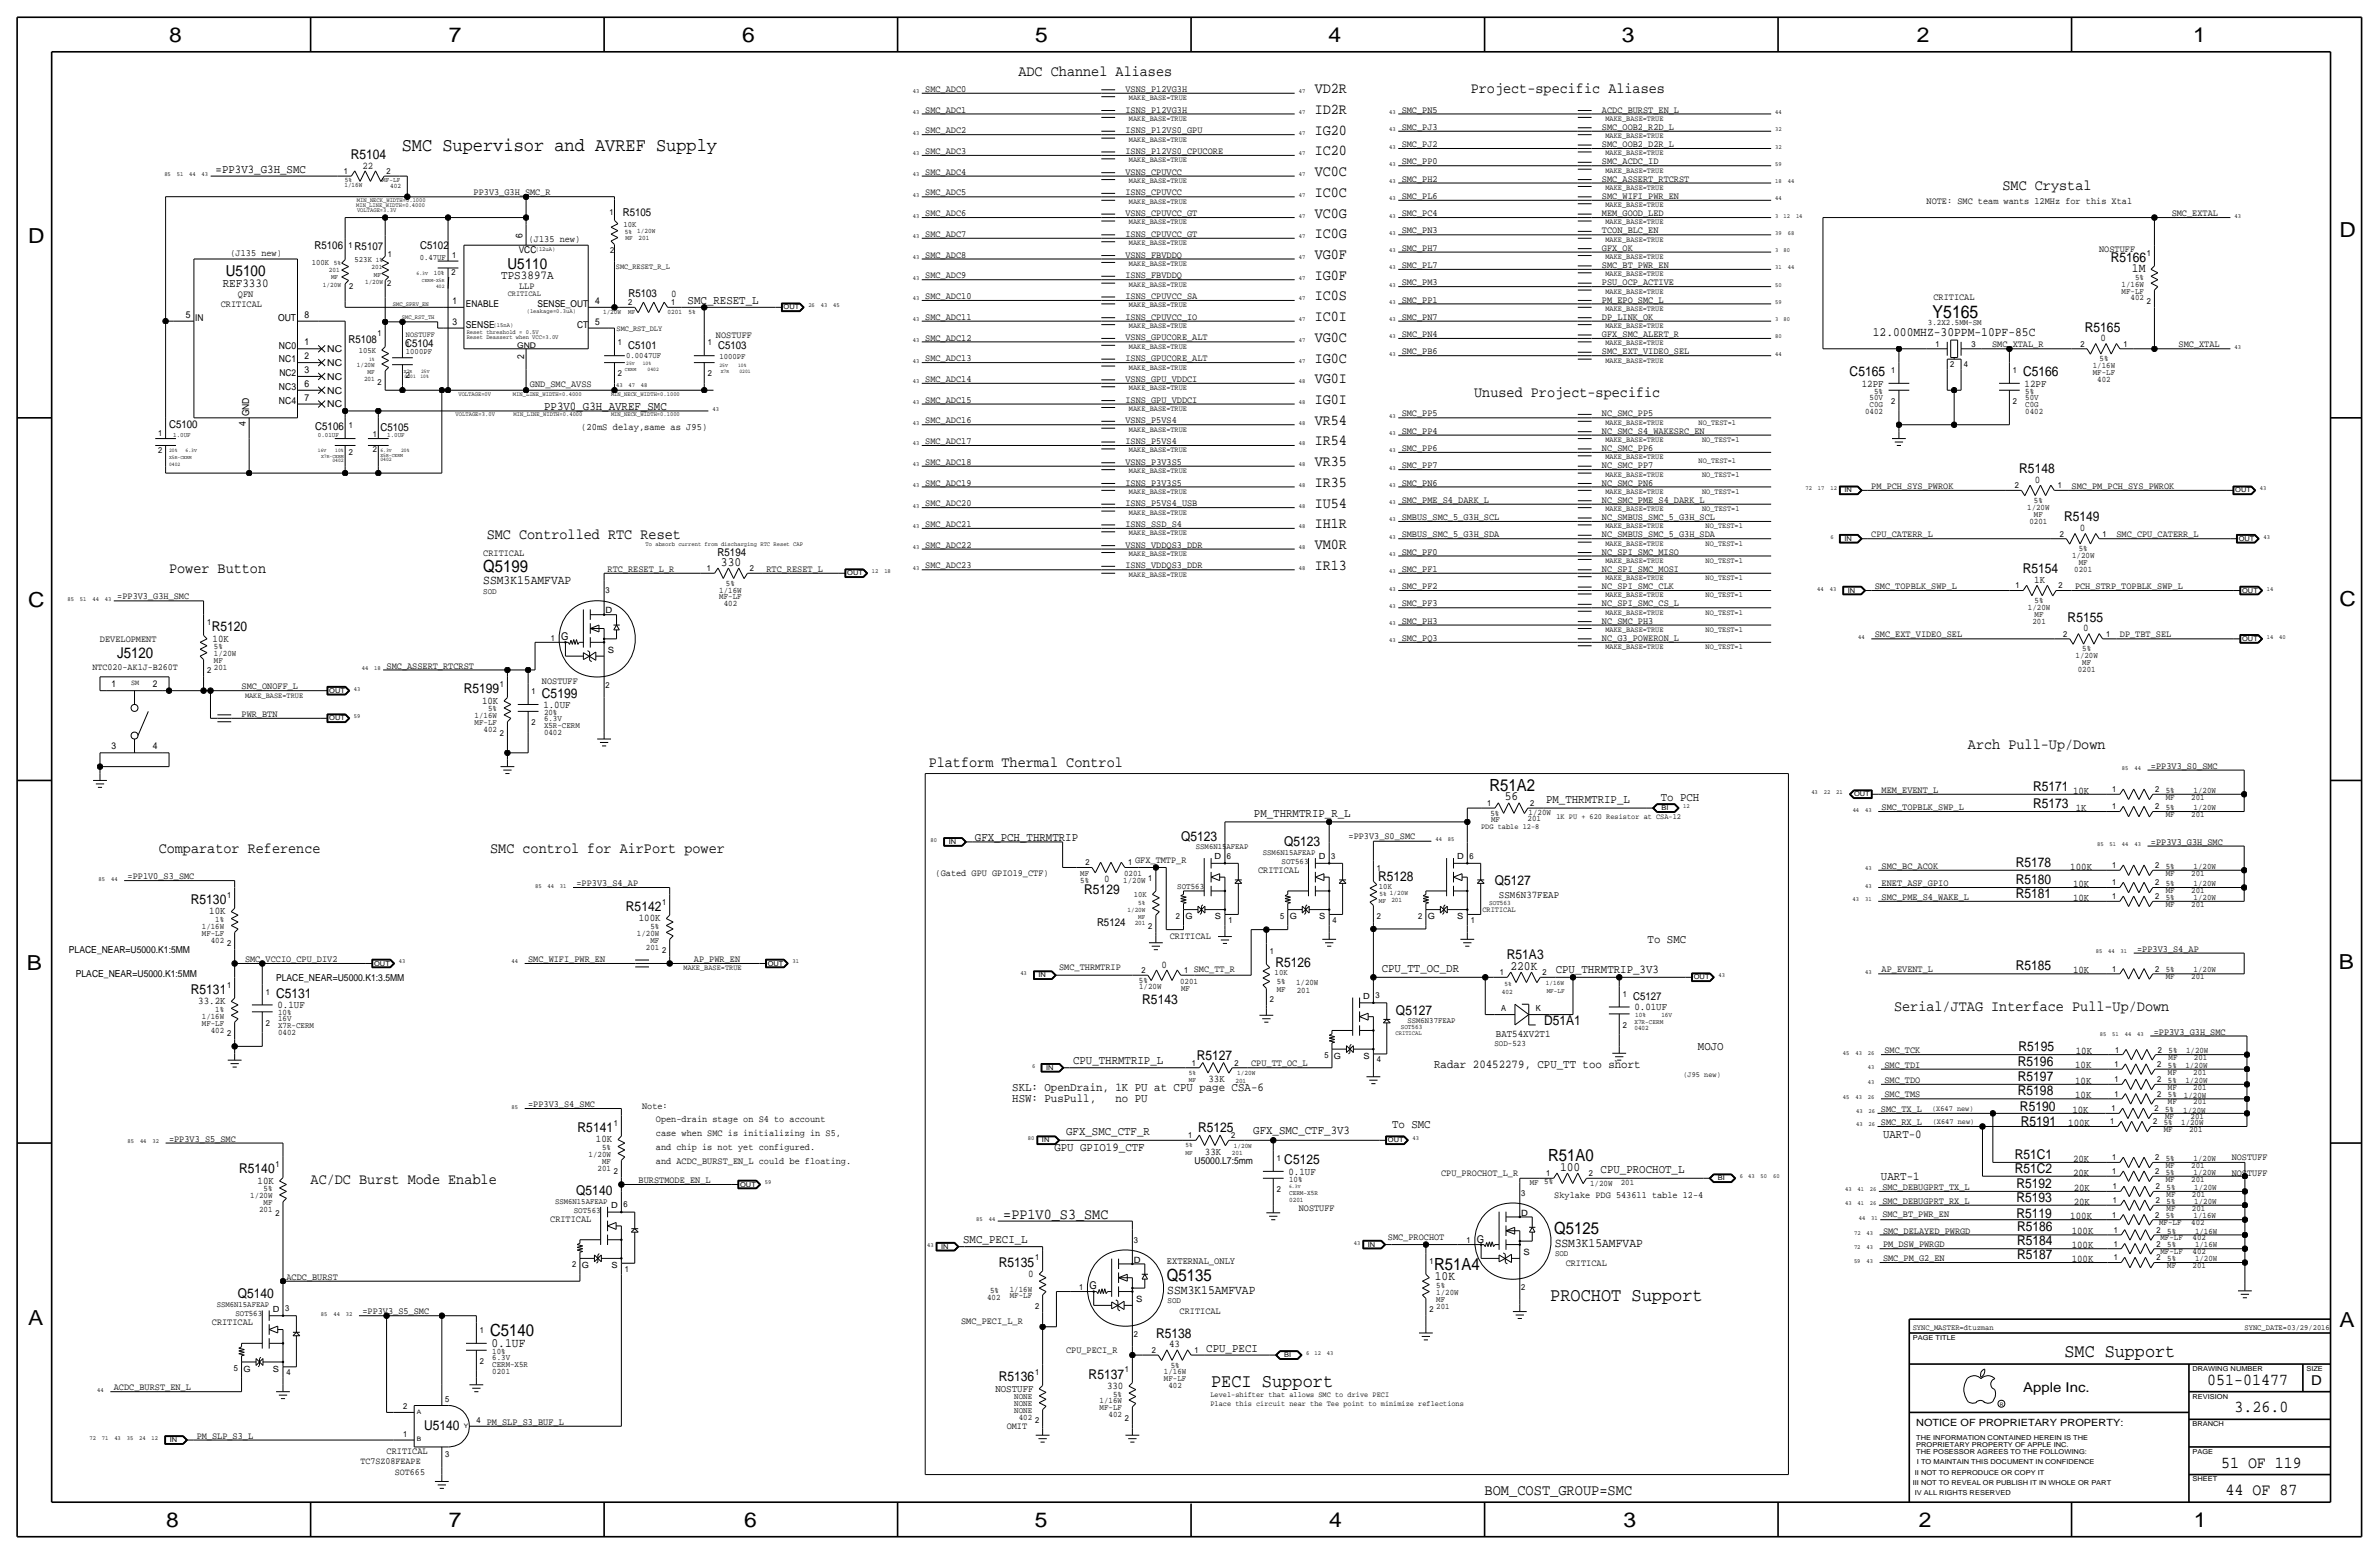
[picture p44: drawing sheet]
<svg xmlns="http://www.w3.org/2000/svg" width="875mm" height="572mm" viewBox="0 0 875 572" stroke-linecap="round" stroke-linejoin="round" font-family="sans-serif">
<defs><g id="words">
<g font-size="7.6">
<text x="62.2" y="15.5">8</text>
<text x="165" y="15.5">7</text>
<text x="273" y="15.5">6</text>
<text x="380.7" y="15.5">5</text>
<text x="488.6" y="15.5">4</text>
<text x="596.6" y="15.5">3</text>
<text x="705.1" y="15.5">2</text>
<text x="806.7" y="15.5">1</text>
<text x="10.4" y="89.4">D</text>
<text x="860.5" y="87.1">D</text>
<text x="10.4" y="223.3">C</text>
<text x="860.5" y="222.8">C</text>
<text x="9.8" y="356.6">B</text>
<text x="860.2" y="356.4">B</text>
<text x="10.4" y="487.4">A</text>
<text x="860.5" y="488.2">A</text>
<text x="61.2" y="561.6">8</text>
<text x="165" y="561.6">7</text>
<text x="273.8" y="561.6">6</text>
<text x="380.7" y="561.6">5</text>
<text x="488.9" y="561.6">4</text>
<text x="597.1" y="561.6">3</text>
<text x="705.8" y="561.6">2</text>
<text x="806.9" y="561.6">1</text>
</g>
<g font-size="7">
<text x="147.8" y="55.4">SMC Supervisor and AVREF Supply</text>
<text x="570.2" y="478.3">PROCHOT Support</text>
<text x="445.5" y="510">PECI Support</text>
</g>
<text font-size="6.9" x="759.4" y="499.1">SMC Support</text>
<text font-size="6.5" x="710.8" y="116.8">Y5165</text>
<g font-size="6.2">
<text x="177.7" y="210.3">Q5199</text>
<text x="547.8" y="290.8">R51A2</text>
<text x="569.4" y="427">R51A0</text>
<text x="571.7" y="453.9">Q5125</text>
<text x="527.5" y="467.1">R51A4</text>
<text x="429.2" y="471.2">Q5135</text>
<text x="180.3" y="491.5">C5140</text>
<text x="811.9" y="509.3">051-01477</text>
<text x="821.9" y="519.4">3.26.0</text>
<text x="817" y="539.8">51 OF 119</text>
<text x="818.6" y="549.9">44 OF 87</text>
</g>
<g font-size="5.6">
<text x="374.6" y="27.9">ADC Channel Aliases</text>
<text x="483.6" y="34.3">VD2R</text>
<text x="541" y="34.3">Project-specific Aliases</text>
<text x="483.6" y="41.9">ID2R</text>
<text x="483.6" y="49.5">IG20</text>
<text x="483.6" y="57.1">IC20</text>
<text x="483.6" y="64.8">VC0C</text>
<text x="736.5" y="69.9">SMC Crystal</text>
<text x="483.6" y="72.4">IC0C</text>
<text x="483.6" y="80">VC0G</text>
<text x="483.6" y="87.6">IC0G</text>
<text x="483.6" y="95.3">VG0F</text>
<text x="83.1" y="101.6">U5100</text>
<text x="186.7" y="98.8">U5110</text>
<text x="483.6" y="102.9">IG0F</text>
<text x="483.6" y="110.5">IC0S</text>
<text x="483.6" y="118.1">IC0I</text>
<text x="483.6" y="125.7">VG0C</text>
<text x="483.6" y="133.3">IG0C</text>
<text x="483.6" y="141">VG0I</text>
<text x="483.6" y="148.6">IG0I</text>
<text x="542.2" y="146">Unused Project-specific</text>
<text x="483.6" y="156.2">VR54</text>
<text x="483.6" y="163.8">IR54</text>
<text x="483.6" y="171.5">VR35</text>
<text x="483.6" y="179.1">IR35</text>
<text x="483.6" y="186.7">IU54</text>
<text x="483.6" y="194.3">IH1R</text>
<text x="179" y="198.1">SMC Controlled RTC Reset</text>
<text x="483.6" y="201.9">VM0R</text>
<text x="483.6" y="209.5">IR13</text>
<text x="62.2" y="210.8">Power Button</text>
<text x="723.8" y="275.6">Arch Pull-Up/Down</text>
<text x="341.6" y="281.9">Platform Thermal Control</text>
<text x="58.4" y="313.7">Comparator Reference</text>
<text x="180.3" y="313.7">SMC control for AirPort power</text>
<text x="696.7" y="371.9">Serial/JTAG Interface Pull-Up/Down</text>
<text x="114.2" y="435.6">AC/DC Burst Mode Enable</text>
<text x="369" y="448.3">=PP1V0_S3_SMC</text>
<text x="546" y="549.9">BOM_COST_GROUP=SMC</text>
</g>
<text font-size="5.5" x="43.1" y="241.8">J5120</text>
<g font-size="5">
<text x="129.1" y="58.4">R5104</text>
<text x="776.3" y="96.3">R5166</text>
<text x="766.9" y="121.9">R5165</text>
<text x="680.3" y="138.4">C5165</text>
<text x="744.2" y="138.4">C5166</text>
<text x="742.7" y="174">R5148</text>
<text x="759.2" y="191.8">R5149</text>
<text x="744" y="210.8">R5154</text>
<text x="77.9" y="232.2">R5120</text>
<text x="760.5" y="228.6">R5155</text>
<text x="170.6" y="255">R5199</text>
<text x="199.3" y="256.5">C5199</text>
<text x="747.8" y="290.8">R5171</text>
<text x="747.8" y="297.2">R5173</text>
<text x="434.5" y="309.1">Q5123</text>
<text x="472.3" y="311.2">Q5123</text>
<text x="741.5" y="318.8">R5178</text>
<text x="398.8" y="328.9">R5129</text>
<text x="506.9" y="324.1">R5128</text>
<text x="549.8" y="325.6">Q5127</text>
<text x="741.5" y="325.1">R5180</text>
<text x="70.2" y="332.5">R5130</text>
<text x="230.2" y="335">R5142</text>
<text x="741.5" y="330.2">R5181</text>
<text x="554.3" y="352.6">R51A3</text>
<text x="469.1" y="355.6">R5126</text>
<text x="741.5" y="356.9">R5185</text>
<text x="70.2" y="365.5">R5131</text>
<text x="101.5" y="367">C5131</text>
<text x="420.2" y="369.1">R5143</text>
<text x="513.5" y="373.1">Q5127</text>
<text x="568" y="376.9">D51A1</text>
<text x="440.2" y="389.9">R5127</text>
<text x="742.5" y="386.6">R5195</text>
<text x="742.2" y="391.9">R5196</text>
<text x="742.2" y="397.5">R5197</text>
<text x="742.2" y="402.8">R5198</text>
<text x="743" y="408.7">R5190</text>
<text x="212.5" y="416.3">R5141</text>
<text x="440.7" y="416.3">R5125</text>
<text x="743.2" y="414">R5191</text>
<text x="88" y="431.5">R5140</text>
<text x="472.4" y="428">C5125</text>
<text x="741.1" y="431.3">R51C2</text>
<text x="741.1" y="426.2">R51C1</text>
<text x="741.7" y="436.9">R5192</text>
<text x="212" y="439.4">Q5140</text>
<text x="741.7" y="442">R5193</text>
<text x="741.7" y="447.8">R5119</text>
<text x="742" y="452.9">R5186</text>
<text x="742" y="458">R5184</text>
<text x="367.4" y="465.8">R5135</text>
<text x="742" y="463">R5187</text>
<text x="87.5" y="477.5">Q5140</text>
<text x="425.2" y="492">R5138</text>
<text x="367.4" y="508">R5136</text>
<text x="400.4" y="507">R5137</text>
<text x="850.1" y="509.3">D</text>
<text x="744.2" y="511.8">Apple Inc.</text>
<text x="156" y="525.8">U5140</text>
</g>
<g font-size="4.7">
<text x="784.1" y="100.1">1M</text>
<text x="688.8" y="123.5">12.000MHZ-30PPM-10PF-85C</text>
<text x="265.2" y="208">330</text>
<text x="177.7" y="214.9">SSM3K15AMFVAP</text>
<text x="553.5" y="294.4">56</text>
<text x="555.5" y="356.6">220K</text>
<text x="573.8" y="430.5">100</text>
<text x="571.9" y="458.5">SSM3K15AMFVAP</text>
<text x="527.8" y="470.9">10K</text>
<text x="429.4" y="475.8">SSM3K15AMFVAP</text>
<text x="180.8" y="495.3">0.1UF</text>
</g>
<g font-size="4.5">
<text x="81.9" y="105.4">REF3330</text>
<text x="184.3" y="102.6">TPS3897A</text>
</g>
<g font-size="4.4">
<text x="79.3" y="63.8">=PP3V3_G3H_SMC</text>
<text x="252.9" y="111.8">SMC_RESET_L</text>
<text x="200.2" y="150.7">PP3V0_G3H_AVREF_SMC</text>
<text x="568.7" y="295.1">PM_THRMTRIP_L</text>
<text x="610.8" y="294.6">To PCH</text>
<text x="461.2" y="300.5">PM_THRMTRIP_R_L</text>
<text x="358.6" y="309.4">GFX_PCH_THRMTRIP</text>
<text x="606" y="347">To SMC</text>
<text x="508.2" y="357.4">CPU_TT_OC_DR</text>
<text x="572.2" y="357.9">CPU_THRMTRIP_3V3</text>
<text x="624.5" y="386.1">MOJO</text>
<text x="394.7" y="391.4">CPU_THRMTRIP_L</text>
<text x="527.5" y="392.9">Radar 20452279, CPU_TT too short</text>
<text x="372.3" y="401.3">SKL: OpenDrain, 1K PU at CPU page CSA-6</text>
<text x="372.3" y="405.4">HSW: PusPull,</text>
<text x="410.3" y="405.4">no PU</text>
<text x="392.1" y="417.6">GFX_SMC_CTF_R</text>
<text x="461" y="417.1">GFX_SMC_CTF_3V3</text>
<text x="512" y="414.8">To SMC</text>
<text x="692.6" y="418.3">UART-0</text>
<text x="387.8" y="423.2">GPU GPIO19_CTF</text>
<text x="588.7" y="431.3">CPU_PROCHOT_L</text>
<text x="691.8" y="433.8">UART-1</text>
<text x="354.3" y="456.9">SMC_PECI_L</text>
<text x="443.7" y="497.1">CPU_PECI</text>
</g>
<g font-size="4">
<text x="229.1" y="79.5">R5105</text>
<text x="115.7" y="91.4">R5106</text>
<text x="130.4" y="91.9">R5107</text>
<text x="154.6" y="91.4">C5102</text>
<text x="231.2" y="109.2">R5103</text>
<text x="128.2" y="126">R5108</text>
<text x="149" y="127.8">C5104</text>
<text x="231.1" y="128.3">C5101</text>
<text x="264.1" y="128.3">C5103</text>
<text x="62.2" y="157.5">C5100</text>
<text x="116" y="158">C5106</text>
<text x="139.9" y="158.5">C5105</text>
<text x="264" y="204.5">R5194</text>
<text x="403.5" y="340.6">R5124</text>
<text x="600.7" y="367.8">C5127</text>
</g>
<g font-size="3.9">
<text x="206.4" y="235.5">G</text>
<text x="543.2" y="456.9">G</text>
<text x="400.7" y="474.2">G</text>
</g>
<g font-size="3.8">
<text x="133.3" y="62">22</text>
<text x="246.8" y="109.2">0</text>
<text x="772.6" y="125.5">0</text>
<text x="684.8" y="142.2">12PF</text>
<text x="744.7" y="142.2">12PF</text>
<text x="748.5" y="177.5">0</text>
<text x="765" y="195.3">0</text>
<text x="748.3" y="214.4">1K</text>
<text x="766.3" y="232.2">0</text>
<text x="78.2" y="236">10K</text>
<text x="177.3" y="258.8">10K</text>
<text x="199.8" y="260.4">1.0UF</text>
<text x="762.5" y="291.8">10K</text>
<text x="763.5" y="298.2">1K</text>
<text x="761.5" y="319.8">100K</text>
<text x="406.1" y="324.4">0</text>
<text x="762.5" y="326.1">10K</text>
<text x="551.4" y="330.2">SSM6N37FEAP</text>
<text x="762.5" y="331.2">10K</text>
<text x="77" y="336.3">10K</text>
<text x="235" y="338.8">100K</text>
<text x="427.2" y="355.9">0</text>
<text x="762.5" y="357.9">10K</text>
<text x="72.9" y="369.3">33.2K</text>
<text x="102.1" y="370.8">0.1UF</text>
<text x="601.2" y="371.6">0.01UF</text>
<text x="550.2" y="381.5">BAT54XV2T1</text>
<text x="763.5" y="387.6">10K</text>
<text x="763.2" y="392.9">10K</text>
<text x="444.5" y="398">33K</text>
<text x="763.2" y="398.5">10K</text>
<text x="763.2" y="403.9">10K</text>
<text x="762.2" y="409.2">10K</text>
<text x="760.7" y="414">100K</text>
<text x="219.2" y="420.1">10K</text>
<text x="443.2" y="424.7">33K</text>
<text x="762.5" y="427.2">20K</text>
<text x="94.8" y="435.4">10K</text>
<text x="473.9" y="432.1">0.1UF</text>
<text x="762.5" y="432.3">20K</text>
<text x="762.7" y="437.9">20K</text>
<text x="762.7" y="443">20K</text>
<text x="761.5" y="448.3">100K</text>
<text x="762" y="453.9">100K</text>
<text x="762" y="459">100K</text>
<text x="762" y="464.1">100K</text>
<text x="378.2" y="469.6">0</text>
<text x="430" y="495.6">43</text>
<text x="366.1" y="511.8">NOSTUFF</text>
<text x="407.2" y="510.8">330</text>
</g>
<text font-size="3.7" x="704.8" y="524.5">NOTICE OF PROPRIETARY PROPERTY:</text>
<g font-size="3.6">
<text x="213.8" y="158.2">(20mS delay,same as J95)</text>
<text x="429.2" y="464.8">EXTERNAL_ONLY</text>
</g>
<g font-size="3.5">
<text x="340.3" y="33.8">SMC_ADC0</text>
<text x="414" y="33.8">VSNS_P12VG3H</text>
<text x="340.3" y="41.4">SMC_ADC1</text>
<text x="414" y="41.4">ISNS_P12VG3H</text>
<text x="515.6" y="41.4">SMC_PN5</text>
<text x="589.2" y="41.4">ACDC_BURST_EN_L</text>
<text x="515.6" y="47.8">SMC_PJ3</text>
<text x="589.2" y="47.8">SMC_OOB2_R2D_L</text>
<text x="340.3" y="49">SMC_ADC2</text>
<text x="414" y="49">ISNS_P12VS0_GPU</text>
<text x="340.3" y="56.6">SMC_ADC3</text>
<text x="414" y="56.6">ISNS_P12VS0_CPUCORE</text>
<text x="515.6" y="54.1">SMC_PJ2</text>
<text x="589.2" y="54.1">SMC_OOB2_D2R_L</text>
<text x="340.3" y="64.3">SMC_ADC4</text>
<text x="414" y="64.3">VSNS_CPUVCC</text>
<text x="515.6" y="60.5">SMC_PP0</text>
<text x="589.2" y="60.5">SMC_ACDC_ID</text>
<text x="174.2" y="71.6">PP3V3_G3H_SMC_R</text>
<text x="340.3" y="71.9">SMC_ADC5</text>
<text x="414" y="71.9">ISNS_CPUVCC</text>
<text x="515.6" y="66.8">SMC_PH2</text>
<text x="589.2" y="66.8">SMC_ASSERT_RTCRST</text>
<text x="515.6" y="73.2">SMC_PL6</text>
<text x="589.2" y="73.2">SMC_WIFI_PWR_EN</text>
<text x="708.6" y="74.9">NOTE: SMC team wants 12MHz for this Xtal</text>
<text x="340.3" y="79.5">SMC_ADC6</text>
<text x="414" y="79.5">VSNS_CPUVCC_GT</text>
<text x="515.6" y="79.5">SMC_PC4</text>
<text x="589.2" y="79.5">MEM_GOOD_LED</text>
<text x="798.8" y="79.5">SMC_EXTAL</text>
<text x="192.2" y="87.6" transform="rotate(-90 192.2 87.6)">6</text>
<text x="194.5" y="89.2">(J135 new)</text>
<text x="340.3" y="87.1">SMC_ADC7</text>
<text x="414" y="87.1">ISNS_CPUVCC_GT</text>
<text x="515.6" y="85.9">SMC_PN3</text>
<text x="589.2" y="85.9">TCON_BLC_EN</text>
<text x="84.8" y="94.2">(J135 new)</text>
<text x="190.8" y="93.2">VCC</text>
<text x="340.3" y="94.7">SMC_ADC8</text>
<text x="414" y="94.7">VSNS_FBVDDQ</text>
<text x="515.6" y="92.2">SMC_PH7</text>
<text x="589.2" y="92.2">GFX_OK</text>
<text x="772.1" y="92.7">NOSTUFF</text>
<text x="515.6" y="98.5">SMC_PL7</text>
<text x="589.2" y="98.6">SMC_BT_PWR_EN</text>
<text x="190.9" y="106.2">LLP</text>
<text x="340.3" y="102.4">SMC_ADC9</text>
<text x="414" y="102.4">ISNS_FBVDDQ</text>
<text x="515.6" y="104.9">SMC_PM3</text>
<text x="589.2" y="104.9">PSU_OCP_ACTIVE</text>
<text x="81.2" y="112.9">CRITICAL</text>
<text x="87.5" y="109.2">QFN</text>
<text x="166.4" y="111.8">1</text>
<text x="171.4" y="113">ENABLE</text>
<text x="197.7" y="113">SENSE_OUT</text>
<text x="218.9" y="111.8">4</text>
<text x="340.3" y="110">SMC_ADC10</text>
<text x="414" y="110">ISNS_CPUVCC_SA</text>
<text x="515.6" y="111.3">SMC_PP1</text>
<text x="589.2" y="111.3">PM_EPO_SMC_L</text>
<text x="711.1" y="110.5">CRITICAL</text>
<text x="68.3" y="116.8">5</text>
<text x="71.8" y="118.1">IN</text>
<text x="102.3" y="118.1">OUT</text>
<text x="112" y="116.8">8</text>
<text x="166.4" y="119.4">3</text>
<text x="218.9" y="119.4">5</text>
<text x="340.3" y="117.6">SMC_ADC11</text>
<text x="414" y="117.6">ISNS_CPUVCC_IO</text>
<text x="515.6" y="117.6">SMC_PN7</text>
<text x="589.2" y="117.6">DP_LINK_OK</text>
<text x="171.3" y="120.7">SENSE</text>
<text x="212.2" y="120.7">CT</text>
<text x="263.3" y="124.2">NOSTUFF</text>
<text x="340.3" y="125.2">SMC_ADC12</text>
<text x="414" y="125.2">VSNS_GPUCORE_ALT</text>
<text x="515.6" y="124">SMC_PN4</text>
<text x="589.2" y="124">GFX_SMC_ALERT_R</text>
<text x="102.6" y="128.3">NC0</text>
<text x="112" y="127">1</text>
<text x="120.3" y="129.5">NC</text>
<text x="515.6" y="130.3">SMC_PB6</text>
<text x="589.2" y="130.3">SMC_EXT_VIDEO_SEL</text>
<text x="732.7" y="127.8">SMC_XTAL_R</text>
<text x="801.3" y="127.8">SMC_XTAL</text>
<text x="102.6" y="133.3">NC1</text>
<text x="112" y="137.2">3</text>
<text x="112" y="132.1">2</text>
<text x="120.3" y="134.6">NC</text>
<text x="192.8" y="132.1" transform="rotate(-90 192.8 132.1)">2</text>
<text x="340.3" y="132.8">SMC_ADC13</text>
<text x="414" y="132.8">ISNS_GPUCORE_ALT</text>
<text x="102.6" y="143.5">NC3</text>
<text x="102.7" y="138.4">NC2</text>
<text x="112" y="142.2">6</text>
<text x="120.3" y="139.7">NC</text>
<text x="194.9" y="142.5">GND_SMC_AVSS</text>
<text x="340.3" y="140.5">SMC_ADC14</text>
<text x="414" y="140.5">VSNS_GPU_VDDCI</text>
<text x="102.6" y="148.6">NC4</text>
<text x="112" y="147.3">7</text>
<text x="120.3" y="149.9">NC</text>
<text x="120.3" y="144.8">NC</text>
<text x="340.3" y="148.1">SMC_ADC15</text>
<text x="414" y="148.1">ISNS_GPU_VDDCI</text>
<text x="91.6" y="153.2" transform="rotate(-90 91.6 153.2)">GND</text>
<text x="340.3" y="155.7">SMC_ADC16</text>
<text x="414" y="155.7">VSNS_P5VS4</text>
<text x="515.6" y="153.2">SMC_PP5</text>
<text x="589.2" y="153.2">NC_SMC_PP5</text>
<text x="90.4" y="156.7" transform="rotate(-90 90.4 156.7)">4</text>
<text x="515.6" y="159.5">SMC_PP4</text>
<text x="589.2" y="159.5">NC_SMC_S4_WAKESRC_EN</text>
<text x="340.3" y="163.3">SMC_ADC17</text>
<text x="414" y="163.3">ISNS_P5VS4</text>
<text x="515.6" y="165.9">SMC_PP6</text>
<text x="589.2" y="165.9">NC_SMC_PP6</text>
<text x="340.3" y="170.9">SMC_ADC18</text>
<text x="414" y="170.9">VSNS_P3V3S5</text>
<text x="515.6" y="172.2">SMC_PP7</text>
<text x="589.2" y="172.2">NC_SMC_PP7</text>
<text x="340.3" y="178.6">SMC_ADC19</text>
<text x="414" y="178.6">ISNS_P3V3S5</text>
<text x="515.6" y="178.6">SMC_PN6</text>
<text x="589.2" y="178.6">NC_SMC_PN6</text>
<text x="688.3" y="179.8">PM_PCH_SYS_PWROK</text>
<text x="761.9" y="179.8">SMC_PM_PCH_SYS_PWROK</text>
<text x="515.6" y="184.9">SMC_PME_S4_DARK_L</text>
<text x="589.2" y="184.9">NC_SMC_PME_S4_DARK_L</text>
<text x="340.3" y="186.2">SMC_ADC20</text>
<text x="414" y="186.2">ISNS_P5VS4_USB</text>
<text x="515.6" y="191.3">SMBUS_SMC_5_G3H_SCL</text>
<text x="589.2" y="191.3">NC_SMBUS_SMC_5_G3H_SCL</text>
<text x="340.3" y="193.8">SMC_ADC21</text>
<text x="414" y="193.8">ISNS_SSD_S4</text>
<text x="515.6" y="197.6">SMBUS_SMC_5_G3H_SDA</text>
<text x="589.2" y="197.6">NC_SMBUS_SMC_5_G3H_SDA</text>
<text x="688.3" y="197.6">CPU_CATERR_L</text>
<text x="778.5" y="197.6">SMC_CPU_CATERR_L</text>
<text x="340.3" y="201.4">SMC_ADC22</text>
<text x="414" y="201.4">VSNS_VDDQS3_DDR</text>
<text x="515.6" y="204">SMC_PF0</text>
<text x="589.2" y="204">NC_SPI_SMC_MISO</text>
<text x="177.7" y="204.5">CRITICAL</text>
<text x="340.3" y="209">SMC_ADC23</text>
<text x="414" y="209">ISNS_VDDQS3_DDR</text>
<text x="223.5" y="210.3">RTC_RESET_L_R</text>
<text x="281.9" y="210.3">RTC_RESET_L</text>
<text x="515.6" y="210.3">SMC_PF1</text>
<text x="589.2" y="210.3">NC_SPI_SMC_MOSI</text>
<text x="43.1" y="220.5">=PP3V3_G3H_SMC</text>
<text x="515.6" y="216.7">SMC_PF2</text>
<text x="589.2" y="216.7">NC_SPI_SMC_CLK</text>
<text x="689.6" y="216.7">SMC_TOPBLK_SWP_L</text>
<text x="763.2" y="216.7">PCH_STRP_TOPBLK_SWP_L</text>
<text x="515.6" y="223">SMC_PF3</text>
<text x="589.2" y="223">NC_SPI_SMC_CS_L</text>
<text x="515.6" y="229.4">SMC_PH3</text>
<text x="589.2" y="229.4">NC_SMC_PH3</text>
<text x="36.8" y="236.2">DEVELOPMENT</text>
<text x="515.6" y="235.7">SMC_PQ3</text>
<text x="589.2" y="235.7">NC_G3_POWERON_L</text>
<text x="689.6" y="234.4">SMC_EXT_VIDEO_SEL</text>
<text x="779.7" y="234.4">DP_TBT_SEL</text>
<text x="142.2" y="245.9">SMC_ASSERT_RTCRST</text>
<text x="34" y="246.4">NTC020-AK1J-B260T</text>
<text x="199.3" y="251.5">NOSTUFF</text>
<text x="41" y="252.7">1</text>
<text x="56.2" y="252.7">2</text>
<text x="88.8" y="253.5">SMC_ONOFF_L</text>
<text x="88.9" y="263.7">PWR_BTN</text>
<text x="41" y="275.6">3</text>
<text x="56.2" y="275.6">4</text>
<text x="791.2" y="282.7">=PP3V3_S0_SMC</text>
<text x="692.1" y="291.6">MEM_EVENT_L</text>
<text x="692.1" y="297.9">SMC_TOPBLK_SWP_L</text>
<text x="496" y="308.6">=PP3V3_S0_SMC</text>
<text x="791.2" y="310.6">=PP3V3_G3H_SMC</text>
<text x="417.5" y="317.5">GFX_TMTP_R</text>
<text x="46.9" y="323.3">=PP1V0_S3_SMC</text>
<text x="344.1" y="322.3">(Gated GPU GPIO19_CTF)</text>
<text x="462.7" y="321.1">CRITICAL</text>
<text x="692.1" y="319.5">SMC_BC_ACOK</text>
<text x="212" y="325.9">=PP3V3_S4_AP</text>
<text x="692.1" y="325.9">ENET_ASF_GPIO</text>
<text x="692.1" y="331">SMC_PME_S4_WAKE_L</text>
<text x="430.2" y="345.4">CRITICAL</text>
<text x="25.3" y="350.5">PLACE_NEAR=U5000.K1:5MM</text>
<text x="90.1" y="353.8">SMC_VCCIO_CPU_DIV2</text>
<text x="194.3" y="353.8">SMC_WIFI_PWR_EN</text>
<text x="255.2" y="353.8">AP_PWR_EN</text>
<text x="786.1" y="350">=PP3V3_S4_AP</text>
<text x="27.9" y="359.4">PLACE_NEAR=U5000.K1:5MM</text>
<text x="389.6" y="356.6">SMC_THRMTRIP</text>
<text x="439.1" y="357.4">SMC_TT_R</text>
<text x="692.1" y="357.6">AP_EVENT_L</text>
<text x="101.5" y="360.7">PLACE_NEAR=U5000.K1:3.5MM</text>
<text x="792.2" y="380.5">=PP3V3_G3H_SMC</text>
<text x="693.1" y="387.4">SMC_TCK</text>
<text x="460.2" y="392.2">CPU_TT_OC_L</text>
<text x="693.1" y="392.7">SMC_TDI</text>
<text x="693.1" y="398.3">SMC_TDO</text>
<text x="194.3" y="407.2">=PP3V3_S4_SMC</text>
<text x="236.2" y="407.7">Note:</text>
<text x="693.1" y="403.6">SMC_TMS</text>
<text x="241.2" y="412.8">Open-drain stage on S4 to account</text>
<text x="691.8" y="413.8">SMC_RX_L</text>
<text x="691.8" y="408.9">SMC_TX_L</text>
<text x="62.2" y="419.9">=PP3V3_S5_SMC</text>
<text x="241.2" y="417.8">case when SMC is initializing in S5,</text>
<text x="241.2" y="422.9">and chip is not yet configured.</text>
<text x="241.2" y="428">and ACDC_BURST_EN_L could be floating.</text>
<text x="439.4" y="428.2">U5000.L7:5mm</text>
<text x="820.8" y="426.5">NOSTUFF</text>
<text x="234.9" y="435.1">BURSTMODE_EN_L</text>
<text x="530" y="432.3">CPU_PROCHOT_L_R</text>
<text x="692.4" y="437.6">SMC_DEBUGPRT_TX_L</text>
<text x="820.8" y="432.3">NOSTUFF</text>
<text x="571.7" y="440.7">Skylake PDG 543611 table 12-4</text>
<text x="692.4" y="442.7">SMC_DEBUGPRT_RX_L</text>
<text x="202.4" y="449.3">CRITICAL</text>
<text x="477.7" y="445.3">NOSTUFF</text>
<text x="692.4" y="447.5">SMC_BT_PWR_EN</text>
<text x="692.6" y="453.6">SMC_DELAYED_PWRGD</text>
<text x="510.5" y="456.2">SMC_PROCHOT</text>
<text x="692.6" y="458.7">PM_DSW_PWRGD</text>
<text x="575.9" y="465.6">CRITICAL</text>
<text x="692.6" y="463.8">SMC_PM_G2_EN</text>
<text x="105.4" y="470.7">ACDC_BURST</text>
<text x="133.3" y="483.4">=PP3V3_S5_SMC</text>
<text x="433.9" y="483.4">CRITICAL</text>
<text x="77.9" y="487.4">CRITICAL</text>
<text x="353.5" y="486.9">SMC_PECI_L_R</text>
<text x="392.1" y="497.6">CPU_PECI_R</text>
<text x="41.9" y="511.3">ACDC_BURST_EN_L</text>
<text x="179" y="524">PM_SLP_S3_BUF_L</text>
<text x="370.3" y="525.5">OMIT</text>
<text x="72.3" y="529.1">PM_SLP_S3_L</text>
<text x="132.5" y="538.2">TC7SZ08FEAPE</text>
<text x="142.2" y="534.7">CRITICAL</text>
<text x="145.2" y="542.5">SOT665</text>
</g>
<g font-size="3.2">
<text x="222.7" y="225.6">D</text>
<text x="223.6" y="240">S</text>
<text x="559.5" y="447">D</text>
<text x="560.4" y="461.5">S</text>
<text x="417" y="464.3">D</text>
<text x="417.9" y="478.8">S</text>
</g>
<g font-size="3.1">
<text x="126.4" y="64">1</text>
<text x="142.2" y="64">2</text>
<text x="224.2" y="79.2">1</text>
<text x="128.2" y="91.2">1</text>
<text x="142.7" y="94.5">1</text>
<text x="166.3" y="95">1</text>
<text x="224.5" y="93">2</text>
<text x="789.6" y="94">1</text>
<text x="166.1" y="101.1">2</text>
<text x="128.5" y="106.2">2</text>
<text x="142.4" y="105.2">2</text>
<text x="780.4" y="108">MF-LF</text>
<text x="780.4" y="105.4">1/16W</text>
<text x="785.3" y="102.9">5%</text>
<text x="231.1" y="112.3">2</text>
<text x="246.8" y="112.3">1</text>
<text x="783.7" y="110.5">402</text>
<text x="789.6" y="111.8">2</text>
<text x="709.1" y="119.6">3.2X2.5MM-SM</text>
<text x="138.9" y="123.7">1</text>
<text x="149.3" y="127.8">1</text>
<text x="227.3" y="127">1</text>
<text x="260.3" y="127">1</text>
<text x="711.9" y="127.5">1</text>
<text x="725.1" y="127.5">3</text>
<text x="765.2" y="127.5">2</text>
<text x="781" y="127.5">1</text>
<text x="695.7" y="137.2">1</text>
<text x="717.2" y="135.1">2</text>
<text x="722.3" y="135.1">4</text>
<text x="740.4" y="137.2">1</text>
<text x="769.8" y="137.9">MF-LF</text>
<text x="769.8" y="135.4">1/16W</text>
<text x="772.2" y="132.8">5%</text>
<text x="138.9" y="141.5">2</text>
<text x="149.3" y="139.2">2</text>
<text x="227.3" y="138.4">2</text>
<text x="260.3" y="138.4">2</text>
<text x="771.4" y="140.5">402</text>
<text x="687.7" y="147.1">50V</text>
<text x="687.7" y="149.6">C0G</text>
<text x="689.3" y="144.8">5%</text>
<text x="695.7" y="148.6">2</text>
<text x="740.4" y="148.6">2</text>
<text x="744.9" y="149.6">C0G</text>
<text x="744.9" y="144.8">5%</text>
<text x="744.9" y="147.1">50V</text>
<text x="686" y="152.1">0402</text>
<text x="744.9" y="152.1">0402</text>
<text x="58.1" y="160.3">1</text>
<text x="128.4" y="157.3">1</text>
<text x="137.1" y="160.8">1</text>
<text x="58.1" y="166.6">2</text>
<text x="128.3" y="167.2">2</text>
<text x="137.1" y="166.4">2</text>
<text x="741.1" y="179.6">2</text>
<text x="756.9" y="179.6">1</text>
<text x="748.1" y="184.9">5%</text>
<text x="745.6" y="187.5">1/20W</text>
<text x="748.1" y="190">MF</text>
<text x="746.5" y="192.5">0201</text>
<text x="757.6" y="197.4">2</text>
<text x="773.4" y="197.4">1</text>
<text x="764.6" y="202.7">5%</text>
<text x="762.1" y="205.2">1/20W</text>
<text x="764.6" y="207.8">MF</text>
<text x="260" y="210.1">1</text>
<text x="267" y="215.4">5%</text>
<text x="275.8" y="210.1">2</text>
<text x="763" y="210.3">0201</text>
<text x="177.7" y="218.4">SOD</text>
<text x="222.7" y="218.2">3</text>
<text x="264.6" y="217.9">1/16W</text>
<text x="264.6" y="220.5">MF-LF</text>
<text x="741.4" y="216.4">1</text>
<text x="748.4" y="221.7">5%</text>
<text x="757.1" y="216.4">2</text>
<text x="266.2" y="223">402</text>
<text x="745.9" y="224.3">1/20W</text>
<text x="748.4" y="226.8">MF</text>
<text x="76.1" y="229.9">1</text>
<text x="747.5" y="229.4">201</text>
<text x="78.7" y="238.8">5%</text>
<text x="202.6" y="235.7">1</text>
<text x="758.9" y="234.2">2</text>
<text x="765.9" y="239.5">5%</text>
<text x="774.7" y="234.2">1</text>
<text x="78.7" y="243.8">MF</text>
<text x="78.7" y="241.3">1/20W</text>
<text x="763.4" y="242.1">1/20W</text>
<text x="765.9" y="244.6">MF</text>
<text x="76.1" y="247.7">2</text>
<text x="78.7" y="246.4">201</text>
<text x="764.2" y="247.1">0201</text>
<text x="183.8" y="252.7">1</text>
<text x="195.5" y="255.3">1</text>
<text x="222.7" y="253">2</text>
<text x="179.5" y="261.6">5%</text>
<text x="200.1" y="262.9">20%</text>
<text x="174.6" y="266.7">MF-LF</text>
<text x="174.6" y="264.2">1/16W</text>
<text x="177.9" y="269.2">402</text>
<text x="195.5" y="266.7">2</text>
<text x="200.1" y="265.2">6.3V</text>
<text x="200.1" y="267.7">X5R-CERM</text>
<text x="183.8" y="270.5">2</text>
<text x="200.1" y="270.3">0402</text>
<text x="776.9" y="291.3">1</text>
<text x="792.7" y="291.3">2</text>
<text x="796.6" y="291.6">5%</text>
<text x="806.8" y="291.6">1/20W</text>
<text x="547.1" y="296.4">1</text>
<text x="548.2" y="300">5%</text>
<text x="562.2" y="299.7">1/20W</text>
<text x="562.8" y="296.4">2</text>
<text x="776.9" y="297.7">1</text>
<text x="792.7" y="297.7">2</text>
<text x="796.6" y="294.1">MF</text>
<text x="796.6" y="297.9">5%</text>
<text x="806" y="294.1">201</text>
<text x="806.8" y="297.9">1/20W</text>
<text x="548.5" y="302.3">MF</text>
<text x="561.9" y="302">201</text>
<text x="796.6" y="300.5">MF</text>
<text x="806" y="300.5">201</text>
<text x="446.8" y="316">D</text>
<text x="451.3" y="315.7">6</text>
<text x="471.4" y="317.8">SOT563</text>
<text x="485.1" y="316">D</text>
<text x="489.7" y="315.7">3</text>
<text x="535.9" y="316">D</text>
<text x="540.5" y="315.7">6</text>
<text x="397.3" y="322.3">MF</text>
<text x="399.2" y="318.3">2</text>
<text x="413.5" y="322.3">0201</text>
<text x="415" y="318.3">1</text>
<text x="506.4" y="320.3">1</text>
<text x="776.9" y="319.3">1</text>
<text x="792.7" y="319.3">2</text>
<text x="796.6" y="322.1">MF</text>
<text x="796.6" y="319.5">5%</text>
<text x="806" y="322.1">201</text>
<text x="806.8" y="319.5">1/20W</text>
<text x="397.3" y="324.9">5%</text>
<text x="413.1" y="324.6">1/20W 1</text>
<text x="433" y="326.9">SOT563</text>
<text x="776.9" y="325.6">1</text>
<text x="792.7" y="325.6">2</text>
<text x="796.6" y="328.4">MF</text>
<text x="796.6" y="325.9">5%</text>
<text x="806" y="328.4">201</text>
<text x="806.8" y="325.9">1/20W</text>
<text x="83.5" y="330.2">1</text>
<text x="243.5" y="332.7">1</text>
<text x="776.9" y="330.7">1</text>
<text x="792.7" y="330.7">2</text>
<text x="796.6" y="333.5">MF</text>
<text x="796.6" y="331">5%</text>
<text x="806" y="333.5">201</text>
<text x="806.8" y="331">1/20W</text>
<text x="74.3" y="341.6">1/16W</text>
<text x="79.2" y="339.1">1%</text>
<text x="239.2" y="341.6">5%</text>
<text x="422.3" y="341.6">2</text>
<text x="432.5" y="337.8">2</text>
<text x="436" y="338.1">G</text>
<text x="446.9" y="338.1">S</text>
<text x="451.8" y="339.3">1</text>
<text x="470.9" y="337.8">5</text>
<text x="474.4" y="338.1">G</text>
<text x="485.2" y="338.1">S</text>
<text x="490.2" y="339.3">4</text>
<text x="506.4" y="338.1">2</text>
<text x="521.7" y="337.8">2</text>
<text x="525.2" y="338.1">G</text>
<text x="536" y="338.1">S</text>
<text x="541" y="339.3">1</text>
<text x="74.3" y="344.2">MF-LF</text>
<text x="77.6" y="346.7">402</text>
<text x="83.5" y="348">2</text>
<text x="234.3" y="344.2">1/20W</text>
<text x="239.2" y="346.7">MF</text>
<text x="237.6" y="349.3">201</text>
<text x="243.5" y="350.5">2</text>
<text x="467.1" y="350.8">1</text>
<text x="419.8" y="357.9">2</text>
<text x="435.6" y="357.9">1</text>
<text x="551.6" y="358.6">1</text>
<text x="567.4" y="358.6">2</text>
<text x="776.9" y="357.4">1</text>
<text x="792.7" y="357.4">2</text>
<text x="796.6" y="357.6">5%</text>
<text x="806.8" y="357.6">1/20W</text>
<text x="83.5" y="363.2">1</text>
<text x="97.7" y="365.8">1</text>
<text x="418.9" y="361.4">5%</text>
<text x="419" y="363.7">1/20W</text>
<text x="434" y="362">0201</text>
<text x="434.4" y="364.5">MF</text>
<text x="469.6" y="364.7">MF</text>
<text x="469.6" y="361.7">5%</text>
<text x="476.7" y="362.2">1/20W</text>
<text x="477" y="365.3">201</text>
<text x="796.6" y="360.2">MF</text>
<text x="806" y="360.2">201</text>
<text x="467.1" y="368.6">2</text>
<text x="501.4" y="367.3">D</text>
<text x="505.9" y="367">3</text>
<text x="552.1" y="371.9">A</text>
<text x="564.8" y="371.9">K</text>
<text x="596.8" y="366.5">1</text>
<text x="74.3" y="374.6">1/16W</text>
<text x="74.3" y="377.2">MF-LF</text>
<text x="79.2" y="372.1">1%</text>
<text x="97.7" y="377.2">2</text>
<text x="102.3" y="373.4">10%</text>
<text x="102.3" y="375.7">16V</text>
<text x="596.8" y="378">2</text>
<text x="77.6" y="379.7">402</text>
<text x="83.5" y="381">2</text>
<text x="102.3" y="378.2">X7R-CERM</text>
<text x="102.3" y="380.7">0402</text>
<text x="487.1" y="389.1">5</text>
<text x="490.6" y="389.4">G</text>
<text x="501.5" y="389.4">S</text>
<text x="549.7" y="384.6">SOD-523</text>
<text x="777.9" y="387.1">1</text>
<text x="793.7" y="387.1">2</text>
<text x="797.6" y="387.4">5%</text>
<text x="797.6" y="389.9">MF</text>
<text x="804.1" y="387.4">1/20W</text>
<text x="807" y="389.9">201</text>
<text x="438.3" y="391.9">1</text>
<text x="454.1" y="391.9">2</text>
<text x="506.4" y="390.7">4</text>
<text x="777.7" y="392.4">1</text>
<text x="793.4" y="392.4">2</text>
<text x="797.4" y="395.2">MF</text>
<text x="797.4" y="392.7">5%</text>
<text x="803.8" y="392.7">1/20W</text>
<text x="806.7" y="395.2">201</text>
<text x="777.7" y="398">1</text>
<text x="793.4" y="398">2</text>
<text x="797.4" y="400.8">MF</text>
<text x="797.4" y="398.3">5%</text>
<text x="803.8" y="398.3">1/20W</text>
<text x="806.7" y="400.8">201</text>
<text x="777.7" y="403.4">1</text>
<text x="793.4" y="403.4">2</text>
<text x="797.4" y="403.6">5%</text>
<text x="797.4" y="406.1">MF</text>
<text x="803.3" y="403.9">1/20W</text>
<text x="806.7" y="406.1">201</text>
<text x="776.2" y="413.5">1</text>
<text x="776.7" y="408.7">1</text>
<text x="791.9" y="413.5">2</text>
<text x="792.4" y="408.7">2</text>
<text x="795.9" y="413.8">5%</text>
<text x="796.4" y="411.5">MF</text>
<text x="796.4" y="408.9">5%</text>
<text x="802.3" y="413.8">1/20W</text>
<text x="803" y="409.2">1/20W</text>
<text x="805.7" y="411.5">201</text>
<text x="225.8" y="414">1</text>
<text x="437.1" y="418.6">1</text>
<text x="452.8" y="418.6">2</text>
<text x="795.9" y="416.3">MF</text>
<text x="805.2" y="416.3">201</text>
<text x="216.5" y="425.5">1/20W</text>
<text x="221.4" y="422.9">5%</text>
<text x="101.3" y="429.3">1</text>
<text x="219.8" y="430.5">201</text>
<text x="221.4" y="428">MF</text>
<text x="225.8" y="431.8">2</text>
<text x="469.6" y="427">1</text>
<text x="776.9" y="431.8">1</text>
<text x="776.9" y="426.7">1</text>
<text x="792.7" y="431.8">2</text>
<text x="792.7" y="426.7">2</text>
<text x="796.6" y="429.5">MF</text>
<text x="796.6" y="427">5%</text>
<text x="806" y="429.5">201</text>
<text x="806.8" y="427">1/20W</text>
<text x="474.2" y="434.6">10%</text>
<text x="562.7" y="435.9">MF 5%</text>
<text x="568.6" y="432.6">1</text>
<text x="584.4" y="432.6">2</text>
<text x="584.9" y="436.1">1/20W</text>
<text x="596.2" y="435.9">201</text>
<text x="777.2" y="437.4">1</text>
<text x="792.9" y="437.4">2</text>
<text x="796.6" y="434.6">MF</text>
<text x="796.6" y="432.1">5%</text>
<text x="796.9" y="437.6">5%</text>
<text x="806" y="434.6">201</text>
<text x="806.8" y="432.1">1/20W</text>
<text x="807.1" y="437.6">1/20W</text>
<text x="92" y="440.7">1/20W</text>
<text x="97" y="438.1">5%</text>
<text x="97" y="443.2">MF</text>
<text x="229.3" y="444">6</text>
<text x="469.6" y="438.4">2</text>
<text x="559.5" y="439.7">3</text>
<text x="777.2" y="442.5">1</text>
<text x="792.9" y="442.5">2</text>
<text x="796.9" y="442.7">5%</text>
<text x="796.9" y="440.2">MF</text>
<text x="806.2" y="440.2">201</text>
<text x="807.1" y="442.7">1/20W</text>
<text x="95.3" y="445.8">201</text>
<text x="101.3" y="447">2</text>
<text x="211" y="446">SOT563</text>
<text x="224.8" y="444.2">D</text>
<text x="776.9" y="447.8">1</text>
<text x="792.7" y="447.8">2</text>
<text x="796.6" y="448.1">5%</text>
<text x="796.9" y="445.3">MF</text>
<text x="806.2" y="445.3">201</text>
<text x="806.8" y="448.1">1/16W</text>
<text x="777.4" y="453.4">1</text>
<text x="793.2" y="453.4">2</text>
<text x="794.1" y="450.6">MF-LF</text>
<text x="797.1" y="453.6">5%</text>
<text x="806" y="450.6">402</text>
<text x="807.4" y="453.6">1/16W</text>
<text x="417" y="456.9">3</text>
<text x="539.4" y="457.2">1</text>
<text x="777.4" y="458.5">1</text>
<text x="793.2" y="458.5">2</text>
<text x="794.7" y="461.3">MF-LF</text>
<text x="794.7" y="456.2">MF-LF</text>
<text x="797.1" y="458.7">5%</text>
<text x="806.5" y="461.3">402</text>
<text x="806.5" y="456.2">402</text>
<text x="807.4" y="458.7">1/16W</text>
<text x="210.5" y="466.1">2</text>
<text x="214" y="466.3">G</text>
<text x="224.9" y="466.3">S</text>
<text x="229.8" y="467.6">1</text>
<text x="380.7" y="463.5">1</text>
<text x="525.7" y="464.8">1</text>
<text x="572" y="462">SOD</text>
<text x="777.4" y="463.6">1</text>
<text x="793.2" y="463.6">2</text>
<text x="797.1" y="466.3">MF</text>
<text x="797.1" y="463.8">5%</text>
<text x="806.5" y="466.3">201</text>
<text x="807.4" y="463.8">1/20W</text>
<text x="528.3" y="473.7">5%</text>
<text x="363" y="478">402</text>
<text x="364.2" y="475.5">5%</text>
<text x="371.4" y="477.5">MF-LF</text>
<text x="371.4" y="475">1/16W</text>
<text x="396.9" y="474.5">1</text>
<text x="429.5" y="479.3">SOD</text>
<text x="528.3" y="476.3">1/20W</text>
<text x="528.3" y="478.8">MF</text>
<text x="559.5" y="474.5">2</text>
<text x="86.6" y="484.1">SOT563</text>
<text x="100.3" y="482.3">D</text>
<text x="104.9" y="482.1">3</text>
<text x="380.7" y="481.3">2</text>
<text x="525.7" y="482.6">2</text>
<text x="528.3" y="481.3">201</text>
<text x="176.5" y="490.2">1</text>
<text x="417" y="491.7">2</text>
<text x="181.1" y="497.8">10%</text>
<text x="423.6" y="497.6">2</text>
<text x="439.4" y="497.6">1</text>
<text x="176.5" y="501.6">2</text>
<text x="181.1" y="500.1">6.3V</text>
<text x="181.1" y="502.7">CERM-X5R</text>
<text x="430.6" y="502.9">5%</text>
<text x="86.1" y="504.2">5</text>
<text x="89.6" y="504.4">G</text>
<text x="100.4" y="504.4">S</text>
<text x="105.4" y="505.7">4</text>
<text x="181.1" y="505.2">0201</text>
<text x="380.7" y="505.7">1</text>
<text x="413.7" y="504.7">1</text>
<text x="428.1" y="508">MF-LF</text>
<text x="428.1" y="505.5">1/16W</text>
<text x="163.8" y="515.6">5</text>
<text x="373.1" y="514.6">NONE</text>
<text x="409.4" y="513.6">5%</text>
<text x="429.8" y="510.5">402</text>
<text x="148.3" y="518.2">2</text>
<text x="373.1" y="517.1">NONE</text>
<text x="373.1" y="519.7">NONE</text>
<text x="404.5" y="516.1">1/16W</text>
<text x="404.5" y="518.7">MF-LF</text>
<text x="407.8" y="521.2">402</text>
<text x="175.2" y="523.2">4</text>
<text x="374.7" y="522.2">402</text>
<text x="380.7" y="523.5">2</text>
<text x="413.7" y="522.5">2</text>
<text x="148.3" y="528.3">1</text>
<text x="163.8" y="535.9">3</text>
</g>
<g font-size="3">
<text x="229.3" y="83.3">10K</text>
<text x="154.4" y="95.5">0.47UF</text>
<text x="114.7" y="97.5">100K</text>
<text x="130.4" y="96.5">523K</text>
<text x="131.9" y="129.8">105K</text>
<text x="149.3" y="130.3">1000PF</text>
<text x="230.3" y="131.8">0.0047UF</text>
<text x="264.6" y="132.1">1000PF</text>
<text x="439.9" y="312.2">SSM6N15AFEAP</text>
<text x="464.5" y="314.5">SSM6N15AFEAP</text>
<text x="417" y="329.9">10K</text>
<text x="507.2" y="326.9">10K</text>
<text x="468.8" y="358.6">10K</text>
<text x="517.7" y="376.2">SSM6N37FEAP</text>
<text x="204.2" y="442.7">SSM6N15AFEAP</text>
<text x="79.7" y="480.8">SSM6N15AFEAP</text>
</g>
<g font-size="2.9">
<text x="415.2" y="36.8">MAKE_BASE=TRUE</text>
<text x="415.2" y="44.5">MAKE_BASE=TRUE</text>
<text x="590.5" y="44.5">MAKE_BASE=TRUE</text>
<text x="415.2" y="52.1">MAKE_BASE=TRUE</text>
<text x="590.5" y="50.8">MAKE_BASE=TRUE</text>
<text x="415.2" y="59.7">MAKE_BASE=TRUE</text>
<text x="590.5" y="57.2">MAKE_BASE=TRUE</text>
<text x="590.5" y="63.5">MAKE_BASE=TRUE</text>
<text x="415.2" y="67.3">MAKE_BASE=TRUE</text>
<text x="590.5" y="69.8">MAKE_BASE=TRUE</text>
<text x="415.2" y="74.9">MAKE_BASE=TRUE</text>
<text x="590.5" y="76.2">MAKE_BASE=TRUE</text>
<text x="415.2" y="82.6">MAKE_BASE=TRUE</text>
<text x="590.5" y="82.6">MAKE_BASE=TRUE</text>
<text x="590.5" y="88.9">MAKE_BASE=TRUE</text>
<text x="415.2" y="90.2">MAKE_BASE=TRUE</text>
<text x="590.5" y="95.3">MAKE_BASE=TRUE</text>
<text x="226.5" y="98.8">SMC_RESET_R_L</text>
<text x="415.2" y="97.8">MAKE_BASE=TRUE</text>
<text x="590.5" y="101.6">MAKE_BASE=TRUE</text>
<text x="415.2" y="105.4">MAKE_BASE=TRUE</text>
<text x="590.5" y="108">MAKE_BASE=TRUE</text>
<text x="186.7" y="108.9">CRITICAL</text>
<text x="415.2" y="113">MAKE_BASE=TRUE</text>
<text x="590.5" y="114.3">MAKE_BASE=TRUE</text>
<text x="149.3" y="124">NOSTUFF</text>
<text x="226.8" y="121.7">SMC_RST_DLY</text>
<text x="415.2" y="120.7">MAKE_BASE=TRUE</text>
<text x="590.5" y="120.7">MAKE_BASE=TRUE</text>
<text x="190.2" y="127.8">GND</text>
<text x="415.2" y="128.3">MAKE_BASE=TRUE</text>
<text x="590.5" y="127">MAKE_BASE=TRUE</text>
<text x="415.2" y="135.9">MAKE_BASE=TRUE</text>
<text x="590.5" y="133.4">MAKE_BASE=TRUE</text>
<text x="415.2" y="143.5">MAKE_BASE=TRUE</text>
<text x="415.2" y="151.1">MAKE_BASE=TRUE</text>
<text x="415.2" y="158.8">MAKE_BASE=TRUE</text>
<text x="590.5" y="156.2">MAKE_BASE=TRUE</text>
<text x="624.8" y="156.2">NO_TEST=1</text>
<text x="415.2" y="166.4">MAKE_BASE=TRUE</text>
<text x="590.5" y="162.6">MAKE_BASE=TRUE</text>
<text x="626.1" y="162.6">NO_TEST=1</text>
<text x="415.2" y="174">MAKE_BASE=TRUE</text>
<text x="590.5" y="168.9">MAKE_BASE=TRUE</text>
<text x="624.8" y="170.2">NO_TEST=1</text>
<text x="590.5" y="175.3">MAKE_BASE=TRUE</text>
<text x="626.1" y="175.3">NO_TEST=1</text>
<text x="415.2" y="181.6">MAKE_BASE=TRUE</text>
<text x="590.5" y="181.6">MAKE_BASE=TRUE</text>
<text x="626.1" y="181.6">NO_TEST=1</text>
<text x="415.2" y="189.2">MAKE_BASE=TRUE</text>
<text x="590.5" y="188">MAKE_BASE=TRUE</text>
<text x="626.1" y="188">NO_TEST=1</text>
<text x="415.2" y="196.9">MAKE_BASE=TRUE</text>
<text x="590.5" y="194.3">MAKE_BASE=TRUE</text>
<text x="627.3" y="194.3">NO_TEST=1</text>
<text x="590.5" y="200.7">MAKE_BASE=TRUE</text>
<text x="627.3" y="200.7">NO_TEST=1</text>
<text x="415.2" y="204.5">MAKE_BASE=TRUE</text>
<text x="590.5" y="207">MAKE_BASE=TRUE</text>
<text x="627.3" y="207">NO_TEST=1</text>
<text x="415.2" y="212.1">MAKE_BASE=TRUE</text>
<text x="590.5" y="213.4">MAKE_BASE=TRUE</text>
<text x="627.3" y="213.4">NO_TEST=1</text>
<text x="590.5" y="219.7">MAKE_BASE=TRUE</text>
<text x="627.3" y="219.7">NO_TEST=1</text>
<text x="590.5" y="226.1">MAKE_BASE=TRUE</text>
<text x="627.3" y="226.1">NO_TEST=1</text>
<text x="590.5" y="232.4">MAKE_BASE=TRUE</text>
<text x="627.3" y="232.4">NO_TEST=1</text>
<text x="590.5" y="238.8">MAKE_BASE=TRUE</text>
<text x="627.3" y="238.8">NO_TEST=1</text>
<text x="90.1" y="256.5">MAKE_BASE=TRUE</text>
<text x="544.8" y="304.8">PDG table 12-8</text>
<text x="572.5" y="301.2">1K PU + 620 Resistor at CSA-12</text>
<text x="545.3" y="335.5">CRITICAL</text>
<text x="251.4" y="356.9">MAKE_BASE=TRUE</text>
<text x="619.2" y="396">(J95 new)</text>
<text x="710.6" y="408.4">(X647 new)</text>
<text x="710.9" y="413.5">(X647 new)</text>
<text x="703.5" y="488.9">SYNC_MASTER=dtuzman</text>
<text x="825.6" y="488.9">SYNC_DATE=03/29/2016</text>
<text x="445.2" y="513.6">Level-shifter that allows SMC to drive PECI</text>
<text x="445.2" y="517.1">Place this circuit near the Tee point to minimize reflections</text>
</g>
<text font-size="2.8" x="48.2" y="252">SM</text>
<g font-size="2.5">
<text x="126.7" y="68.8">1/16W</text>
<text x="126.9" y="66.8">5%</text>
<text x="140.6" y="67">MF-LF</text>
<text x="143.5" y="69.1">402</text>
<text x="229.8" y="86.1">5%</text>
<text x="230.1" y="88.4">MF</text>
<text x="234.4" y="85.9">1/20W</text>
<text x="234.9" y="88.4">201</text>
<text x="120.9" y="100.1">201</text>
<text x="122.8" y="97.5">5%</text>
<text x="136.7" y="98.8">201</text>
<text x="137.5" y="101.9">MF</text>
<text x="138.3" y="96.3">1%</text>
<text x="159.5" y="101.1">10%</text>
<text x="118.8" y="105.7">1/20W</text>
<text x="121.8" y="102.6">MF</text>
<text x="134.3" y="104.4">1/20W</text>
<text x="288.2" y="113.8">OUT</text>
<text x="221.8" y="115.4">1/20W</text>
<text x="231" y="115.6">MF</text>
<text x="245.6" y="115.3">0201</text>
<text x="253.3" y="115.3">5%</text>
<text x="131.2" y="135.1">1/20W</text>
<text x="135.2" y="137.7">MF</text>
<text x="133.9" y="140.2">201</text>
<text x="678.4" y="181.1">IN</text>
<text x="822.1" y="181.1">OUT</text>
<text x="678.4" y="198.9">IN</text>
<text x="823.4" y="198.9">OUT</text>
<text x="311.6" y="211.6">OUT</text>
<text x="679.7" y="217.9">IN</text>
<text x="824.7" y="217.9">OUT</text>
<text x="824.7" y="235.7">OUT</text>
<text x="121.1" y="254.8">OUT</text>
<text x="121.1" y="264.9">OUT</text>
<text x="681.9" y="292.9">OUT</text>
<text x="611.1" y="297.9">BI</text>
<text x="348.9" y="310.4">IN</text>
<text x="507.4" y="329.4">5% 1/20W</text>
<text x="414.7" y="335.3">1/20W</text>
<text x="418.7" y="332.7">5%</text>
<text x="507.2" y="332">MF</text>
<text x="511.8" y="331.7">201</text>
<text x="547.7" y="332.7">SOT563</text>
<text x="417.4" y="340.4">201</text>
<text x="418.7" y="337.8">MF</text>
<text x="137.6" y="355.1">OUT</text>
<text x="282.4" y="355.1">OUT</text>
<text x="382" y="359.4">IN</text>
<text x="552.4" y="365.5">402</text>
<text x="553.4" y="362.5">5%</text>
<text x="568.6" y="362.2">1/16W</text>
<text x="568.9" y="365.3">MF-LF</text>
<text x="623" y="360.2">OUT</text>
<text x="601.2" y="376.7">X7R-CERM</text>
<text x="601.4" y="374.1">10%</text>
<text x="611.1" y="373.9">16V</text>
<text x="515.2" y="378.5">SOT563</text>
<text x="601.2" y="379">0402</text>
<text x="384.8" y="393.4">IN</text>
<text x="437.3" y="395.2">5%</text>
<text x="455.1" y="395.5">1/20W</text>
<text x="437.3" y="398">MF</text>
<text x="454.4" y="398.3">201</text>
<text x="383.2" y="420.1">IN</text>
<text x="436" y="421.9">5%</text>
<text x="436" y="424.7">MF</text>
<text x="453.1" y="424.9">201</text>
<text x="453.8" y="422.1">1/20W</text>
<text x="510.5" y="420.1">OUT</text>
<text x="272.2" y="436.4">OUT</text>
<text x="631.9" y="434.1">BI</text>
<text x="474.2" y="439.4">CERM-X5R</text>
<text x="474.2" y="442">0201</text>
<text x="346.2" y="459.2">IN</text>
<text x="503.1" y="458.5">IN</text>
<text x="703.5" y="492.8">PAGE TITLE</text>
<text x="472.4" y="499.1">BI</text>
<text x="806.4" y="504.2">DRAWING NUMBER</text>
<text x="848.3" y="504.2">SIZE</text>
<text x="806.4" y="514.4">REVISION</text>
<text x="806.4" y="524.5">BRANCH</text>
<text x="62.4" y="530.4">IN</text>
<text x="704.8" y="532.1">PROPRIETARY PROPERTY OF APPLE INC.</text>
<text x="704.8" y="529.6">THE INFORMATION CONTAINED HEREIN IS THE</text>
<text x="704.8" y="534.7">THE POSESSOR AGREES TO THE FOLLOWING:</text>
<text x="705.1" y="538.5">I TO MAINTAIN THIS DOCUMENT IN CONFIDENCE</text>
<text x="806.4" y="534.7">PAGE</text>
<text x="704.3" y="542.3">II NOT TO REPRODUCE OR COPY IT</text>
<text x="806.4" y="544.8">SHEET</text>
<text x="703.5" y="546.1">III NOT TO REVEAL OR PUBLISH IT IN WHOLE OR PART</text>
<text x="704.3" y="549.9">IV ALL RIGHTS RESERVED</text>
</g>
<g font-size="2.4">
<text x="63.7" y="160.5">1.0UF</text>
<text x="116.9" y="160.8">0.01UF</text>
<text x="142.4" y="160.8">1.0UF</text>
</g>
<g font-size="2.3">
<text x="335.7" y="34.3">43</text>
<text x="477.7" y="34.3">47</text>
<text x="335.7" y="41.9">43</text>
<text x="477.7" y="41.9">47</text>
<text x="511" y="41.9">43</text>
<text x="653" y="41.9">44</text>
<text x="335.7" y="49.5">43</text>
<text x="477.7" y="49.5">47</text>
<text x="511" y="48.3">43</text>
<text x="653" y="48.3">32</text>
<text x="335.7" y="57.1">43</text>
<text x="477.7" y="57.1">47</text>
<text x="511" y="54.6">43</text>
<text x="653" y="54.6">32</text>
<text x="60.5" y="64.8">85</text>
<text x="65" y="64.8">51</text>
<text x="69.6" y="64.8">44</text>
<text x="74.2" y="64.8">43</text>
<text x="335.7" y="64.8">43</text>
<text x="477.7" y="64.8">47</text>
<text x="511" y="61">43</text>
<text x="653" y="61">59</text>
<text x="511" y="67.3">43</text>
<text x="653" y="67.3">18</text>
<text x="657.6" y="67.3">44</text>
<text x="131" y="76.2">MIN_LINE_WIDTH=0.4000</text>
<text x="131.3" y="74.2">MIN_NECK_WIDTH=0.1000</text>
<text x="335.7" y="72.4">43</text>
<text x="477.7" y="72.4">47</text>
<text x="511" y="73.7">43</text>
<text x="653" y="73.7">44</text>
<text x="131.3" y="78.1">VOLTAGE=3.3V</text>
<text x="335.7" y="80">43</text>
<text x="477.7" y="80">47</text>
<text x="511" y="80">43</text>
<text x="653" y="80">3</text>
<text x="656" y="80">12</text>
<text x="660.6" y="80">14</text>
<text x="821.9" y="80">43</text>
<text x="335.7" y="87.6">43</text>
<text x="477.7" y="87.6">47</text>
<text x="511" y="86.4">43</text>
<text x="653" y="86.4">39</text>
<text x="657.6" y="86.4">68</text>
<text x="197.1" y="92.5">(12uA)</text>
<text x="335.7" y="95.3">43</text>
<text x="477.7" y="95.2">47</text>
<text x="511" y="92.7">43</text>
<text x="653" y="92.7">3</text>
<text x="656" y="92.7">80</text>
<text x="511" y="99.1">43</text>
<text x="653" y="99.1">31</text>
<text x="657.6" y="99.1">44</text>
<text x="335.7" y="102.9">43</text>
<text x="477.7" y="102.9">47</text>
<text x="511" y="105.4">43</text>
<text x="653" y="105.4">50</text>
<text x="144.5" y="112.5">SMC_SPRV_EN</text>
<text x="297.3" y="113">26</text>
<text x="301.9" y="113">43</text>
<text x="306.5" y="113">45</text>
<text x="335.7" y="110.5">43</text>
<text x="477.7" y="110.5">47</text>
<text x="511" y="111.8">43</text>
<text x="653" y="111.8">59</text>
<text x="147.8" y="117.3">SMC_RST_TH</text>
<text x="193.8" y="115.1">(leakage=0.3uA)</text>
<text x="335.7" y="118.1">43</text>
<text x="477.7" y="118.1">47</text>
<text x="511" y="118.1">43</text>
<text x="653" y="118.1">3</text>
<text x="656" y="118.1">80</text>
<text x="171.7" y="122.9">Reset threshold = 0.5V</text>
<text x="171.7" y="124.7">Reset Deassert when VCC=3.0V</text>
<text x="181.6" y="120.1">(15nA)</text>
<text x="335.7" y="125.7">43</text>
<text x="477.7" y="125.7">47</text>
<text x="511" y="124.5">43</text>
<text x="653" y="124.5">80</text>
<text x="511" y="130.8">43</text>
<text x="653" y="130.8">44</text>
<text x="821.9" y="128.3">43</text>
<text x="335.7" y="133.3">43</text>
<text x="477.7" y="133.4">47</text>
<text x="226.6" y="142.5">43</text>
<text x="231.2" y="142.5">47</text>
<text x="235.8" y="142.5">48</text>
<text x="335.7" y="141">43</text>
<text x="477.7" y="141">48</text>
<text x="168.6" y="145.5">VOLTAGE=0V</text>
<text x="188.7" y="145.5">MIN_LINE_WIDTH=0.4000</text>
<text x="224.7" y="145.5">MIN_NECK_WIDTH=0.1000</text>
<text x="335.7" y="148.6">43</text>
<text x="477.7" y="148.6">48</text>
<text x="167.6" y="153.2">VOLTAGE=3.0V</text>
<text x="188.9" y="152.9">MIN_LINE_WIDTH=0.4000</text>
<text x="224.7" y="152.9">MIN_NECK_WIDTH=0.1000</text>
<text x="262.1" y="151.1">43</text>
<text x="511" y="153.7">43</text>
<text x="335.7" y="156.2">43</text>
<text x="477.7" y="156.2">48</text>
<text x="511" y="160">43</text>
<text x="335.7" y="163.8">43</text>
<text x="477.7" y="163.8">48</text>
<text x="511" y="166.4">43</text>
<text x="335.7" y="171.5">43</text>
<text x="477.7" y="171.4">48</text>
<text x="511" y="172.7">43</text>
<text x="335.7" y="179.1">43</text>
<text x="477.7" y="179.1">48</text>
<text x="511" y="179.1">43</text>
<text x="511" y="185.4">43</text>
<text x="664.1" y="180.3">72</text>
<text x="668.7" y="180.3">17</text>
<text x="673.3" y="180.3">12</text>
<text x="831.2" y="180.3">43</text>
<text x="335.7" y="186.7">43</text>
<text x="477.7" y="186.7">48</text>
<text x="511" y="191.8">43</text>
<text x="335.7" y="194.3">43</text>
<text x="477.7" y="194.3">48</text>
<text x="237.4" y="200.7">To absorb current from discharging RTC Reset CAP</text>
<text x="335.7" y="201.9">43</text>
<text x="477.7" y="201.9">48</text>
<text x="511" y="198.1">43</text>
<text x="673.3" y="198.1">6</text>
<text x="832.5" y="198.1">43</text>
<text x="335.7" y="209.6">43</text>
<text x="477.7" y="209.6">48</text>
<text x="511" y="204.5">43</text>
<text x="320.7" y="210.8">12</text>
<text x="325.3" y="210.8">18</text>
<text x="511" y="210.8">43</text>
<text x="24.8" y="221">85</text>
<text x="29.4" y="221">51</text>
<text x="34" y="221">44</text>
<text x="38.6" y="221">43</text>
<text x="511" y="217.2">43</text>
<text x="668.4" y="217.2">44</text>
<text x="673" y="217.2">43</text>
<text x="833.8" y="217.2">14</text>
<text x="511" y="223.5">43</text>
<text x="511" y="229.9">43</text>
<text x="511" y="236.2">43</text>
<text x="683.5" y="235">44</text>
<text x="833.8" y="235">14</text>
<text x="838.4" y="235">40</text>
<text x="133" y="246.4">44</text>
<text x="137.6" y="246.4">18</text>
<text x="130.2" y="254">43</text>
<text x="130.2" y="264.2">59</text>
<text x="780.5" y="283.2">85</text>
<text x="785.1" y="283.2">44</text>
<text x="666.2" y="292.1">43</text>
<text x="670.8" y="292.1">22</text>
<text x="675.4" y="292.1">21</text>
<text x="619.2" y="297.2">12</text>
<text x="681.4" y="298.5">44</text>
<text x="686" y="298.5">43</text>
<text x="342.3" y="309.6">80</text>
<text x="528" y="309.4">44</text>
<text x="532.6" y="309.4">85</text>
<text x="771.4" y="311.2">85</text>
<text x="775.9" y="311.2">51</text>
<text x="780.5" y="311.2">44</text>
<text x="785.1" y="311.2">43</text>
<text x="36.3" y="323.9">85</text>
<text x="40.8" y="323.9">44</text>
<text x="686" y="320">43</text>
<text x="196.8" y="326.4">85</text>
<text x="201.4" y="326.4">44</text>
<text x="205.9" y="326.4">31</text>
<text x="686" y="326.4">43</text>
<text x="681.4" y="331.5">43</text>
<text x="686" y="331.5">31</text>
<text x="770.8" y="350.5">85</text>
<text x="775.4" y="350.5">44</text>
<text x="780" y="350.5">31</text>
<text x="146.7" y="354.3">43</text>
<text x="188.2" y="354.3">44</text>
<text x="291.5" y="354.3">31</text>
<text x="375.3" y="358.6">43</text>
<text x="632.1" y="359.4">43</text>
<text x="686" y="358.1">43</text>
<text x="513.3" y="380.7">CRITICAL</text>
<text x="772.4" y="381">85</text>
<text x="776.9" y="381">51</text>
<text x="781.5" y="381">44</text>
<text x="786.1" y="381">43</text>
<text x="677.9" y="387.9">45</text>
<text x="682.5" y="387.9">43</text>
<text x="687" y="387.9">26</text>
<text x="379.7" y="392.7">6</text>
<text x="687" y="393.2">43</text>
<text x="687" y="398.8">43</text>
<text x="188.2" y="407.7">85</text>
<text x="677.9" y="404.1">45</text>
<text x="682.4" y="404.1">43</text>
<text x="687" y="404.1">26</text>
<text x="682.7" y="409.5">43</text>
<text x="687.3" y="409.5">26</text>
<text x="378.1" y="419.4">80</text>
<text x="519.6" y="419.4">43</text>
<text x="682.7" y="414.3">43</text>
<text x="687.3" y="414.3">26</text>
<text x="46.9" y="420.4">85</text>
<text x="51.5" y="420.4">44</text>
<text x="56.1" y="420.4">32</text>
<text x="281.3" y="435.6">59</text>
<text x="640" y="433.3">6</text>
<text x="643" y="433.3">43</text>
<text x="647.6" y="433.3">50</text>
<text x="652.2" y="433.3">60</text>
<text x="678.6" y="443.2">43</text>
<text x="678.6" y="438.2">43</text>
<text x="683.2" y="443.2">41</text>
<text x="683.2" y="438.2">41</text>
<text x="687.8" y="443.2">26</text>
<text x="687.8" y="438.2">26</text>
<text x="359.1" y="449.1">85</text>
<text x="363.7" y="449.1">44</text>
<text x="683.7" y="448.6">44</text>
<text x="688.3" y="448.6">31</text>
<text x="681.9" y="454.2">72</text>
<text x="686.5" y="454.2">43</text>
<text x="341" y="458.5">43</text>
<text x="498" y="457.7">43</text>
<text x="681.9" y="459.2">72</text>
<text x="686.5" y="459.2">43</text>
<text x="681.9" y="464.3">59</text>
<text x="686.5" y="464.3">43</text>
<text x="118.1" y="483.9">85</text>
<text x="122.6" y="483.9">44</text>
<text x="127.2" y="483.9">32</text>
<text x="480.5" y="498.3">6</text>
<text x="483.5" y="498.3">12</text>
<text x="488.1" y="498.3">43</text>
<text x="35.8" y="511.8">44</text>
<text x="153.3" y="520.2">A</text>
<text x="170.6" y="525.3">Y</text>
<text x="32.9" y="529.6">72</text>
<text x="37.5" y="529.6">71</text>
<text x="42.1" y="529.6">43</text>
<text x="46.6" y="529.6">35</text>
<text x="51.2" y="529.6">24</text>
<text x="55.8" y="529.6">12</text>
<text x="153.3" y="530.1">B</text>
</g>
<g font-size="2">
<text x="153.2" y="101.1">6.3V</text>
<text x="155.2" y="103.6">CERM-X5R</text>
<text x="160.4" y="105.9">402</text>
<text x="135.8" y="132.6">1%</text>
<text x="148.5" y="137.2">X7R</text>
<text x="154.9" y="137.2">25V</text>
<text x="229.8" y="136.4">CERM</text>
<text x="230.3" y="134.1">25V</text>
<text x="236.4" y="134.1">10%</text>
<text x="238.2" y="136.4">0402</text>
<text x="264.6" y="134.9">25V</text>
<text x="265.1" y="137.2">X7R</text>
<text x="271.5" y="134.9">10%</text>
<text x="272" y="137.2">0201</text>
<text x="148.8" y="139.2">0201</text>
<text x="154.6" y="139.2">10%</text>
<text x="62.2" y="166.4">20%</text>
<text x="68.3" y="166.4">6.3V</text>
<text x="117" y="166.4">16V</text>
<text x="123.3" y="166.1">10%</text>
<text x="139.9" y="166.1">6.3V</text>
<text x="139.9" y="167.9">X5R-CERM</text>
<text x="147.5" y="166.1">20%</text>
<text x="62.2" y="168.9">X5R-CERM</text>
<text x="62.2" y="171.2">0402</text>
<text x="118.1" y="168.4">X7R-CERM</text>
<text x="122.3" y="169.9">0402</text>
<text x="139.9" y="169.7">0402</text>
<text x="474.2" y="436.9">6.3V</text>
</g>
<text font-size="1.8" x="735.5" y="516.9">R</text>
</g></defs>
<g fill="none" stroke="#000" stroke-width=".37">
<path d="M339 34.3h66.1zM405.1 35.6h5.1zM405.1 34.3h5.1zM405.1 33h5.1zM410.2 34.3h66zM339 49.5h66.1zM339 57.2h66.1zM339 41.9h66.1zM405.1 43.2h5.1zM405.1 41.9h5.1zM405.1 40.6h5.1zM405.1 50.8h5.1z"/>
<path d="M405.1 49.5h5.1zM405.1 48.3h5.1zM405.1 58.4h5.1zM405.1 57.2h5.1zM405.1 55.9h5.1zM410.2 49.5h66zM410.2 57.2h66zM410.2 41.9h66zM514.3 48.3h66zM514.3 41.9h66zM514.3 54.6h66zM580.3 59.7h5.1z"/>
<path d="M580.3 43.2h5.1zM580.3 41.9h5.1zM580.3 40.6h5.1zM580.3 49.5h5.1zM580.3 48.3h5.1zM580.3 47h5.1zM580.3 55.9h5.1zM580.3 54.6h5.1zM580.3 53.3h5.1zM585.4 41.9h66.1zM585.4 54.6h66.1zM585.4 48.3h66.1z"/>
<path d="M60.9 72.3h88.9zM60.9 72.3v45.8zM77.5 64.8h46.7zM124.2 64.8h5zM130.5 62.8l-1.3 2zM130.5 62.8l1.9 3.9zM134.3 62.8l-1.9 3.9zM134.3 62.8l1.9 3.9zM138.1 62.8l-1.9 3.9zM138.1 62.8l2 3.9zM141.3 64.8l-1.2 2zM141.3 64.8h5.7z"/>
<path d="M147 64.8h2.8zM149.8 72.4h43.7zM149.8 72.4h.1M149.8 64.8v7.5zM193.5 72.4v7.6zM193.5 72.4h.1M193.5 72.3h32.5zM226 72.3v1.1zM226 73.4v7.6zM339 64.8h66.1zM339 72.4h66.1zM405.1 78.7h5.1z"/>
<path d="M405.1 66h5.1zM405.1 64.8h5.1zM405.1 63.5h5.1zM405.1 73.7h5.1zM405.1 72.4h5.1zM405.1 71.1h5.1zM410.2 64.8h66zM410.2 72.4h66zM514.3 61h66zM514.3 67.3h66zM514.3 73.7h66zM580.3 74.9h5.1z"/>
<path d="M580.3 73.7h5.1zM580.3 72.4h5.1zM580.3 62.2h5.1zM580.3 61h5.1zM580.3 78.7h5.1zM580.3 68.6h5.1zM580.3 67.3h5.1zM580.3 66h5.1zM585.4 61h66.1zM585.4 67.3h66.1zM585.4 73.7h66.1zM71.3 95.3h38.1z"/>
<path d="M71.3 95.3v58.4zM109.4 95.3v58.4zM125.7 99.3l2.5-1.3zM125.7 96.8l1.2-1.3zM125.7 96.8l2.5 1.2zM125.7 99.3l2.5 1.3zM126.9 80h14.8zM126.9 80v7.9zM126.9 87.9v7.6zM140.4 95.5l1.3-1.3zM140.4 95.5l2.6 1.3zM140.4 98l2.6 1.3z"/>
<path d="M140.4 98l2.6-1.2zM141.7 80h23.1zM141.7 80v6.6zM141.7 86.6v7.6zM161 98.6h7.6zM161 96h7.6zM164.8 80h28.7zM164.8 80v8.4zM164.8 88.4v7.6zM164.8 98.6v7.6zM170.6 90.2v38.1zM170.6 90.2h45.8z"/>
<path d="M193.5 80v2.6zM193.5 82.6v7.6zM216.4 90.2v38.1zM224.7 83.6l2.6-1.3zM224.7 88.6l2.6-1.2zM224.7 86.1l2.6-1.3zM224.7 88.6l1.3 1.3zM224.7 86.1l2.6 1.3zM224.7 83.6l2.6 1.2zM226 81l1.3 1.3zM226 96.3v16.7zM226 89.9v6.4z"/>
<path d="M339 87.6h66.1zM339 95.3h66.1zM339 80h66.1zM405.1 96.5h5.1zM405.1 95.3h5.1zM405.1 94h5.1zM405.1 88.9h5.1zM405.1 87.6h5.1zM405.1 86.4h5.1zM405.1 81.3h5.1zM405.1 80h5.1zM410.2 87.6h66z"/>
<path d="M410.2 95.3h66zM410.2 80h66zM514.3 80h66zM514.3 86.4h66zM514.3 92.7h66zM514.3 99.1h66zM580.3 99.1h5.1zM580.3 97.8h5.1zM580.3 94h5.1zM580.3 92.7h5.1zM580.3 91.4h5.1zM580.3 87.6h5.1z"/>
<path d="M580.3 86.4h5.1zM580.3 85.1h5.1zM580.3 81.3h5.1zM580.3 80h5.1zM585.4 80h66.1zM585.4 86.4h66.1zM585.4 92.7h66.1zM585.4 99.1h66.1zM670.5 80v48.3zM670.5 80h121.9zM791.2 99.1l1.2-1.3zM791.2 99.1l2.5 1.2z"/>
<path d="M792.4 80h28zM792.4 80v10.2zM792.4 90.2v7.6zM60.9 118.1h2.8zM60.9 118.1v35.6zM63.7 118.1h7.6zM109.4 118.1h7.6zM117 118.1h9.9zM125.7 101.9l2.5-1.3zM125.7 101.9l2.5 1.2zM126.9 110.7v2.3zM126.9 118.1v33z"/>
<path d="M126.9 104.4v6.3zM126.9 113h36.1zM128.2 103.1l-1.3 1.3zM140.4 100.6l2.6 1.3zM140.4 100.6l2.6-1.3zM141.7 118.4h6.3zM141.7 109.5v8.9zM141.7 118.4v1.5zM141.7 119.9v7.6zM141.7 103.1v6.4zM143 101.9l-1.3 1.2zM148 118.4h13z"/>
<path d="M148 118.4v5.6zM161 118.4v2.3zM163 113h7.6zM164.8 106.2v37.3zM165 101.9l-.2 4.3zM216.4 113h7.6zM224 113h2zM226 113h1.8zM227.8 113h5.7zM233.5 113l1.2 2.1zM236.7 111.1l-2 3.9zM236.7 111.1l1.9 3.9z"/>
<path d="M240.5 111.1l-1.9 3.9zM240.5 111.1l1.9 3.9zM244.3 111.1l-1.9 3.9zM244.3 111.1l1.3 1.9zM245.6 113h5zM250.6 113h8.4zM259 113v10.2zM259 113h26.2zM285.2 113h2.5zM287.4 111.5h6.8zM287.4 114.6h6.8zM287.4 111.5v3.1z"/>
<path d="M287.5 111.6v2.9zM287.5 114.5h6.7zM287.5 111.6h6.7zM287.6 111.7v2.7zM287.6 114.4h6.5zM287.6 111.7h6.5zM287.7 111.8h6.4zM287.7 111.8v2.5zM287.7 114.3h6.4zM294.1 111.8l1.3 1.2zM294.1 114.3l1.3-1.3zM294.1 114.4l1.4-1.4z"/>
<path d="M294.1 111.7l1.4 1.3zM294.2 114.5l1.5-1.5zM294.2 111.6l1.5 1.4zM294.2 114.6l1.6-1.6zM294.2 111.5l1.6 1.5zM339 118.1h66.1zM339 110.5h66.1zM339 102.9h66.1zM405.1 119.4h5.1zM405.1 118.1h5.1zM405.1 116.8h5.1zM405.1 104.1h5.1z"/>
<path d="M405.1 102.9h5.1zM405.1 101.6h5.1zM405.1 111.8h5.1zM405.1 110.5h5.1zM405.1 109.2h5.1zM410.2 102.9h66zM410.2 110.5h66zM410.2 118.1h66zM514.3 118.1h66zM514.3 105.4h66zM514.3 111.8h66zM580.3 106.7h5.1z"/>
<path d="M580.3 105.4h5.1zM580.3 104.1h5.1zM580.3 100.3h5.1zM580.3 119.4h5.1zM580.3 118.1h5.1zM580.3 116.8h5.1zM580.3 113h5.1zM580.3 111.8h5.1zM580.3 110.5h5.1zM585.4 118.1h66.1zM585.4 111.8h66.1zM585.4 105.4h66.1z"/>
<path d="M791.2 104.1l2.5-1.2zM791.2 101.6l2.5-1.3zM791.2 104.1l2.5 1.3zM791.2 101.6l2.5 1.3zM792.4 106.7l1.3-1.3zM792.4 113v15.3zM792.4 106.7v6.3zM109.4 133.4h7.6zM109.4 128.3h7.6zM109.4 138.4h7.6zM117 128.3h1.3zM117 133.4h1.3z"/>
<path d="M117 138.4h1.3zM117 137.2l2.6 2.5zM117 132.1l2.6 2.5zM117 127l2.6 2.5zM119.6 137.2l-2.6 2.5zM119.6 132.1l-2.6 2.5zM119.6 127l-2.6 2.5zM140.4 128.8l1.3-1.3zM140.4 128.8l2.6 1.2zM140.4 133.9l2.6 1.2zM140.4 131.3l2.6 1.3zM140.4 133.9l2.6-1.3z"/>
<path d="M140.4 131.3l2.6-1.3zM141.7 136.4v6.3zM143 135.1l-1.3 1.3zM144.2 134.1h7.6zM144.2 131.6h7.6zM148 124v7.6zM148 134.1v7.6zM161 120.7h2zM163 120.7h7.6zM170.6 128.3h45.8zM193.5 135.9v7.6zM193.5 128.3v7.6z"/>
<path d="M216.4 120.7h7.6zM222.2 133.4h7.6zM222.2 130.8h7.6zM224 120.7h2zM226 120.7v2.5zM226 123.2v7.6zM226 133.3v7.7zM255.2 130.8h7.6zM255.2 133.4h7.6zM259 123.2v7.6zM259 133.3v7.7zM339 133.4h66.1z"/>
<path d="M339 125.7h66.1zM405.1 139.7h5.1zM405.1 134.6h5.1zM405.1 133.4h5.1zM405.1 132.1h5.1zM405.1 127h5.1zM405.1 125.7h5.1zM405.1 124.5h5.1zM410.2 133.4h66zM410.2 125.7h66zM514.3 124.5h66zM514.3 130.8h66z"/>
<path d="M580.3 125.7h5.1zM580.3 124.5h5.1zM580.3 123.2h5.1zM580.3 132.1h5.1zM580.3 130.8h5.1zM580.3 129.5h5.1zM585.4 124.5h66.1zM585.4 130.8h66.1zM670.5 128.3h27.9zM698.4 128.3v5.1zM698.4 133.4v7.6zM698.4 128.3h10.2z"/>
<path d="M708.6 128.3h7.6zM716.2 135.9v7.6zM716.2 132.1v3.8zM716.2 125.7v5.1zM716.2 132.1h5.1zM717.5 125.1v6.4zM717.5 125.1h2.5zM717.5 131.5h2.5zM718.8 131.5v.6zM720 125.1v6.4zM721.3 135.9v7.6zM721.3 132.1v3.8z"/>
<path d="M721.3 125.7v5.1zM721.3 128.3h7.6zM728.9 128.3h10.2zM739.1 128.3v5zM739.1 133.4v7.6zM739.1 128.3h22.8zM761.9 128.3h5.7zM767.6 128.3l1.3 2zM770.8 126.3l-1.9 3.9zM770.8 126.3l1.9 3.9zM774.6 126.3l-1.9 3.9zM774.6 126.3l1.9 3.9z"/>
<path d="M778.5 126.3l-2 3.9zM778.5 126.3l1.2 2zM779.7 128.3h5.1zM784.8 128.3h7.6zM792.4 128.3h28zM60.9 153.7v7.6zM71.3 153.7h38.1zM91.6 153.7v7.6zM109.4 143.5h7.6zM109.4 148.6h7.6zM117 143.5h1.3zM117 148.6h1.3z"/>
<path d="M117 147.3l2.6 2.6zM117 142.2l2.6 2.6zM119.6 147.3l-2.6 2.6zM119.6 142.2l-2.6 2.6zM126.9 151.1h12.2zM126.9 151.1v2.6zM126.9 153.7v7.6zM139.1 151.1v2.6zM139.1 153.7v7.6zM139.1 151.1h121.5zM141.7 143.5h6.3zM141.7 142.7v.8z"/>
<path d="M148 141.7v1.8zM148 143.5h14.5zM162.5 143.5h2.3zM162.5 143.5v30.5zM164.8 143.5h28.7zM193.5 143.5h32.5zM226 143.5h33zM226 141v2.5zM259 141v2.5zM259 143.5h3.4zM339 156.2h66.1zM339 141h66.1z"/>
<path d="M339 148.6h66.1zM405.1 157.5h5.1zM405.1 156.2h5.1zM405.1 154.9h5.1zM405.1 149.9h5.1zM405.1 148.6h5.1zM405.1 147.3h5.1zM405.1 142.2h5.1zM405.1 141h5.1zM410.2 141h66zM410.2 156.2h66zM410.2 148.6h66z"/>
<path d="M514.3 153.7h66zM580.3 154.9h5.1zM580.3 153.7h5.1zM580.3 152.4h5.1zM580.3 158.8h5.1zM585.4 153.7h66.1zM694.6 141h7.7zM694.6 143.5h7.7zM698.4 156.2h20.4zM698.4 151.1v5.1zM698.4 156.2v2.6zM698.4 143.5v7.6z"/>
<path d="M698.4 158.8v2.5zM716.2 143.5h2.6zM718.8 156.2h20.3zM718.8 143.5h2.5zM718.8 143.5v12.7zM735.3 143.5h7.6zM735.3 141h7.6zM739.1 151.1v5.1zM739.1 143.5v7.6zM57.1 163.8h7.6zM57.1 161.3h7.6zM60.9 171.5v2.5z"/>
<path d="M60.9 174h30.7zM60.9 163.8v7.7zM91.6 174h35.3zM91.6 161.3v12.7zM123.1 163.8h7.7zM123.1 161.3h7.7zM126.9 174h12.2zM126.9 171.5v2.5zM126.9 163.8v7.7zM135.3 161.3h7.7zM135.3 163.8h7.7zM139.1 171.5v2.5z"/>
<path d="M139.1 163.8v7.7zM139.1 174h23.4zM339 163.8h66.1zM339 179.1h66.1zM339 171.5h66.1zM405.1 179.1h5.1zM405.1 177.8h5.1zM405.1 172.7h5.1zM405.1 171.5h5.1zM405.1 170.2h5.1zM405.1 165.1h5.1zM405.1 163.8h5.1z"/>
<path d="M405.1 162.6h5.1zM410.2 179.1h66zM410.2 171.5h66zM410.2 163.8h66zM514.3 172.7h66zM514.3 179.1h66zM514.3 166.4h66zM514.3 160h66zM580.3 161.3h5.1zM580.3 160h5.1zM580.3 179.1h5.1zM580.3 177.8h5.1z"/>
<path d="M580.3 174h5.1zM580.3 172.7h5.1zM580.3 171.5h5.1zM580.3 167.6h5.1zM580.3 166.4h5.1zM580.3 165.1h5.1zM585.4 160h66.1zM585.4 179.1h66.1zM585.4 172.7h66.1zM585.4 166.4h66.1zM676.6 178.8v3.1zM676.6 178.8h6.8z"/>
<path d="M676.7 178.9v2.9zM676.7 178.9h6.6zM676.8 179v2.7zM676.8 179h6.5zM676.9 179.1h6.3zM676.9 179.1v2.5zM683.2 179.1l1.3 1.2zM683.3 179l1.3 1.3zM683.3 178.9l1.5 1.4zM683.4 178.8l1.5 1.5zM695.9 161.3h5.1zM696.9 162.6h3.1z"/>
<path d="M697.7 163.8h1.5zM746.7 178.4l1.9 3.9zM746.7 178.4l-1.9 3.9zM750.5 178.4l1.9 3.9zM750.5 178.4l-1.9 3.9zM754.3 178.4l1.3 1.9zM754.3 178.4l-1.9 3.9zM821.3 178.8v3.1zM821.3 178.8h6.8zM821.4 178.9v2.9zM821.4 178.9h6.7zM821.5 179h6.5z"/>
<path d="M821.5 179v2.7zM821.6 179.1h6.4zM821.6 179.1v2.5zM828 179.1l1.3 1.2zM828 179l1.4 1.3zM828.1 178.9l1.5 1.4zM828.1 178.8l1.6 1.5zM339 186.7h66.1zM339 194.3h66.1zM405.1 195.6h5.1zM405.1 194.3h5.1zM405.1 193h5.1z"/>
<path d="M405.1 188h5.1zM405.1 186.7h5.1zM405.1 185.4h5.1zM405.1 180.3h5.1zM410.2 186.7h66zM410.2 194.3h66zM514.3 191.8h66zM514.3 185.4h66zM514.3 198.1h66zM580.3 199.4h5.1zM580.3 198.1h5.1zM580.3 196.9h5.1z"/>
<path d="M580.3 193h5.1zM580.3 191.8h5.1zM580.3 190.5h5.1zM580.3 186.7h5.1zM580.3 185.4h5.1zM580.3 184.2h5.1zM580.3 180.3h5.1zM585.4 185.4h66.1zM585.4 198.1h66.1zM585.4 191.8h66.1zM676.6 196.5v3.2zM676.6 199.7h6.8z"/>
<path d="M676.6 181.9h6.8zM676.6 196.5h6.8zM676.7 196.6v3zM676.7 199.6h6.6zM676.7 181.8h6.6zM676.7 196.6h6.6zM676.8 196.7v2.8zM676.8 199.5h6.5zM676.8 181.7h6.5zM676.8 196.7h6.5zM676.9 196.9h6.3zM676.9 196.9v2.5z"/>
<path d="M676.9 199.4h6.3zM676.9 181.6h6.3zM683.2 196.8l1.3 1.3zM683.2 199.4l1.3-1.3zM683.2 181.6l1.3-1.3zM683.3 196.7l1.3 1.4zM683.3 199.5l1.3-1.4zM683.3 181.7l1.3-1.4zM683.3 199.6l1.5-1.5zM683.3 181.8l1.5-1.5zM683.3 196.6l1.5 1.5zM683.4 196.5l1.5 1.6z"/>
<path d="M683.4 181.9l1.5-1.6zM684.5 198.1h2.5zM684.5 180.3h2.5zM684.9 198.1l-1.5 1.6zM687 198.1h67.3zM687 180.3h50.8zM737.8 180.3h5.7zM743.5 180.3l1.3 2.1zM754.3 198.1h5.7zM755.6 180.3h5.1zM760 198.1l1.3 2.1zM760.7 180.3h58.4z"/>
<path d="M763.2 196.2l1.9 3.9zM763.2 196.2l-1.9 3.9zM767 196.2l1.9 3.9zM767 196.2l-1.9 3.9zM770.8 196.2l-1.9 3.9zM770.8 196.2l1.3 1.9zM772.1 198.1h5.1zM777.2 198.1h43.2zM819.1 180.3h2.5zM820.4 198.1h2.5zM821.3 181.9h6.8zM821.4 181.8h6.7z"/>
<path d="M821.5 181.7h6.5zM821.6 181.6h6.4zM822.6 196.5h6.8zM822.6 199.7h6.8zM822.6 196.5v3.2zM822.7 196.6v3zM822.7 199.6h6.7zM822.7 196.6h6.7zM822.8 196.7v2.8zM822.8 199.5h6.5zM822.8 196.7h6.5zM822.9 196.9h6.4z"/>
<path d="M822.9 196.9v2.5zM822.9 199.4h6.4zM828 181.6l1.3-1.3zM828 181.7l1.4-1.4zM828.1 181.8l1.5-1.5zM829.3 199.4l1.2-1.3zM829.3 196.8l1.2 1.3zM829.3 196.7l1.4 1.4zM829.3 199.5l1.4-1.4zM829.4 199.6l1.4-1.5zM829.4 196.6l1.4 1.5zM829.4 199.7l1.6-1.6z"/>
<path d="M829.4 196.5l1.6 1.6zM829.7 180.3l-1.6 1.6zM222.2 210.8h35.6zM222.2 210.8v2.6zM222.2 213.4v12.7zM257.8 210.8h5zM264.1 208.9l1.9 3.9zM264.1 208.9l-1.3 1.9zM267.9 208.9l-1.9 3.9zM267.9 208.9l1.9 3.9zM271.7 208.9l-1.9 3.9zM271.7 208.9l2 3.9z"/>
<path d="M274.9 210.8h5.7zM274.9 210.8l-1.2 2.1zM280.6 210.8h28zM308.6 210.8h2.5zM310.8 212.4h6.8zM310.8 209.2v3.2zM310.8 209.2h6.8zM310.9 209.3h6.7zM310.9 209.3v3zM310.9 212.3h6.7zM311 209.4v2.8zM311 212.2h6.5z"/>
<path d="M311 209.4h6.5zM311.1 209.6h6.3zM311.1 209.6v2.5zM311.1 212.1h6.3zM317.4 209.5l1.3 1.3zM317.4 212.1l1.3-1.3zM317.5 212.2l1.4-1.4zM317.5 209.4l1.4 1.4zM317.6 212.3l1.4-1.5zM317.6 209.3l1.4 1.5zM317.6 209.2l1.6 1.6zM317.6 212.4l1.6-1.6z"/>
<path d="M339 209.6h66.1zM339 201.9h66.1zM405.1 210.8h5.1zM405.1 209.6h5.1zM405.1 208.3h5.1zM405.1 203.2h5.1zM405.1 201.9h5.1zM405.1 200.7h5.1zM410.2 201.9h66zM410.2 209.6h66zM514.3 204.5h66zM514.3 217.2h66z"/>
<path d="M514.3 210.8h66zM580.3 218.4h5.1zM580.3 217.2h5.1zM580.3 215.9h5.1zM580.3 212.1h5.1zM580.3 210.8h5.1zM580.3 209.6h5.1zM580.3 205.7h5.1zM580.3 204.5h5.1zM580.3 203.2h5.1zM585.4 210.8h66.1zM585.4 217.2h66.1z"/>
<path d="M585.4 204.5h66.1zM677.8 215.6v3.1zM677.8 218.7h6.8zM677.8 215.6h6.8zM677.9 215.7h6.7zM677.9 215.7v2.9zM677.9 218.6h6.7zM678 215.8v2.7zM678 218.5h6.5zM678 215.8h6.5zM678.1 215.9h6.4zM678.1 215.9v2.5z"/>
<path d="M678.1 218.4h6.4zM684.5 215.9l1.2 1.3zM684.5 218.4l1.2-1.2zM684.5 215.8l1.4 1.4zM684.5 218.5l1.4-1.3zM684.6 218.6l1.5-1.4zM684.6 215.7l1.5 1.5zM684.6 215.6l1.6 1.6zM685.7 217.2h2.6zM686.2 217.2l-1.6 1.5zM688.3 217.2h50.8zM739.1 217.2h5.1z"/>
<path d="M745.4 215.2l2 3.9zM745.4 215.2l-1.2 2zM749.2 215.2l2 3.9zM749.2 215.2l-1.8 3.9zM753.1 215.2l-1.9 3.9zM753.1 215.2l1.9 3.9zM756.3 217.2l-1.3 2zM756.3 217.2h5.6zM761.9 217.2h59.7zM821.6 217.2h2.6zM823.9 215.6h6.8zM823.9 218.7h6.8z"/>
<path d="M823.9 215.6v3.1zM824 215.7v2.9zM824 218.6h6.6zM824 215.7h6.6zM824.1 215.8h6.5zM824.1 215.8v2.7zM824.1 218.5h6.5zM824.2 215.9h6.3zM824.2 215.9v2.5zM824.2 218.4h6.3zM830.5 215.9l1.3 1.3zM830.5 218.4l1.3-1.2z"/>
<path d="M830.6 218.5l1.4-1.3zM830.6 215.8l1.4 1.4zM830.6 218.6l1.5-1.4zM830.6 215.7l1.5 1.5zM830.7 215.6l1.6 1.6zM832.3 217.2l-1.6 1.5zM41.9 221h33zM73.6 236.2l2.5-1.2zM73.6 238.8l2.5-1.3zM73.6 238.8l2.5 1.2zM73.6 236.2l2.5 1.3zM74.9 221v5.1z"/>
<path d="M74.9 226.1v7.6zM74.9 233.7l1.2 1.3zM196.8 236.2h2.5zM196.8 236.2v10.2zM199.3 236.2h9.7zM208 236.2v5.1zM209 236.2l.5 .8zM209.1 225.3a14.7 14.7 0 0 1 22.1 1.4 14.5 14.5 0 0 1-5.4 21.1 14.3 14.3 0 0 1-18.6-6.1 15.1 15.1 0 0 1 1.9-16.4zM210 235.5l-.5 1.5zM210 235.5l.5 1.5zM211 235.2l-.5 1.8zM211 235.2l.5 1.8z"/>
<path d="M212 235.2l.5 1.8zM212 235.2l-.5 1.8zM213.1 236.2l-.6 .8zM213.1 236.2h1.5zM214.6 224.1v14.1zM216.1 239.3l.8 .5zM216.9 239.8v3zM217.1 226.1h9.7zM217.1 224.1v3.8zM217.1 229.2v3.9zM217.1 231.1l3.2-1.2zM217.1 231.1l3.2 1.3z"/>
<path d="M217.1 231.1h5.1zM217.1 236.2h5.1zM217.1 234.3v3.9zM219.2 239.8v3zM220.3 229.9v2.5zM222.2 235h4.6zM222.2 231.1v25.4zM225.7 229.9h2.2zM225.8 231.6h2zM226.8 231.6v3.4zM226.8 229.9l-1 1.7zM226.8 226.1v3.8z"/>
<path d="M226.8 229.9l1 1.7zM514.3 223.5h66zM514.3 236.2h66zM514.3 229.9h66zM580.3 237.5h5.1zM580.3 236.2h5.1zM580.3 235h5.1zM580.3 231.1h5.1zM580.3 229.9h5.1zM580.3 228.6h5.1zM580.3 224.8h5.1zM580.3 223.5h5.1z"/>
<path d="M580.3 222.3h5.1zM585.4 223.5h66.1zM585.4 236.2h66.1zM585.4 229.9h66.1zM688.3 235h67.3zM755.6 235h5.7zM761.3 235l1.3 2zM764.5 233l-1.9 3.9zM764.5 233l1.9 3.9zM768.3 233l-1.9 3.9zM768.3 233l1.9 3.9zM772.1 233l-1.9 3.9z"/>
<path d="M772.1 233l1.3 2zM773.4 235h5.1zM778.5 235h43.1zM821.6 235h2.6zM823.9 233.4h6.8zM823.9 236.5h6.8zM823.9 233.4v3.1zM824 233.5v2.9zM824 236.4h6.6zM824 233.5h6.6zM824.1 233.6h6.5zM824.1 233.6v2.7z"/>
<path d="M824.1 236.3h6.5zM824.2 233.7h6.3zM824.2 233.7v2.5zM824.2 236.2h6.3zM830.5 233.7l1.3 1.3zM830.5 236.2l1.3-1.3zM830.6 236.3l1.4-1.3zM830.6 233.6l1.4 1.4zM830.6 236.4l1.5-1.4zM830.6 233.5l1.5 1.5zM830.7 236.5l1.6-1.6zM830.7 233.4l1.6 1.6z"/>
<path d="M36.8 248.9v5.1zM36.8 248.9h25.4zM36.8 254h2.5zM39.3 254h20.3zM49.5 254v5.1zM59.6 254h2.6zM62.2 248.9v5.1zM62.2 254h12.7zM73.6 241.3l2.5-1.3zM73.6 241.3l1.3 1.3zM74.9 254h2.5zM74.9 248.9v5.1z"/>
<path d="M74.9 242.6v6.3zM77.4 254v10.2zM77.4 254h40.7zM118.1 254h2.5zM120.3 252.4h6.8zM120.3 255.6h6.8zM120.3 252.4v3.2zM120.4 252.5v3zM120.4 255.5h6.7zM120.4 252.5h6.7zM120.5 252.6v2.8zM120.5 255.4h6.5z"/>
<path d="M120.5 252.6h6.5zM120.6 252.7h6.3zM120.6 252.7v2.6zM120.6 255.3h6.3zM126.9 255.3l1.3-1.3zM126.9 252.7l1.3 1.3zM127 255.4l1.4-1.4zM127 252.6l1.4 1.4zM127.1 252.5l1.4 1.5zM127.1 255.5l1.4-1.5zM127.1 255.6l1.6-1.6zM127.1 252.4l1.6 1.6z"/>
<path d="M140.9 246.4h45.7zM185.4 257.8l1.2-1.3zM185.4 257.8l2.5 1.3zM186.6 246.4h7.7zM186.6 246.4v2.5zM186.6 248.9v7.6zM190.4 259.1h7.7zM194.3 246.4v5.1zM194.3 251.5v7.6zM194.3 246.4h2.5zM208 241.3h6.6zM214.6 240v2.6z"/>
<path d="M214.6 240l4.6 2.8zM214.6 242.6l2.3-1.3zM216.9 241.3l2.3-1.5zM216.9 242.8l.7 .5zM219.2 241.3h3zM222.2 256.5v12.7zM36.8 276.9v5zM36.8 276.9h2.5zM39.3 276.9h20.3zM49.5 271.8v5.1zM54.6 261.6l-3.9 8.9zM59.6 276.9h2.6z"/>
<path d="M62.2 276.9v5zM77.4 264.2h2.6zM80 265.4h5zM80 264.2h5zM80 262.9h5zM85 264.2h33.1zM118.1 264.2h2.5zM120.3 262.6h6.8zM120.3 265.7h6.8zM120.3 262.6v3.1zM120.4 262.7v2.9zM120.4 265.6h6.7z"/>
<path d="M120.4 262.7h6.7zM120.5 262.8v2.7zM120.5 265.5h6.5zM120.5 262.8h6.5zM120.6 262.9h6.3zM120.6 262.9v2.5zM120.6 265.4h6.3zM126.9 265.4l1.3-1.2zM126.9 262.9l1.3 1.3zM127 262.8l1.4 1.4zM127.1 262.7l1.4 1.5zM127.1 265.6l1.4-1.4z"/>
<path d="M127.1 265.7l1.6-1.5zM127.1 262.6l1.6 1.6zM128.4 264.2l-1.4 1.3zM185.4 262.9l2.5 1.3zM185.4 260.4l2.5 1.2zM185.4 262.9l2.5-1.3zM185.4 260.4l2.5-1.3zM186.6 265.4l1.3-1.2zM186.6 276.9h7.7zM186.6 271.8v5.1zM186.6 276.9v2.5zM186.6 279.4v2.5z"/>
<path d="M186.6 265.4v6.4zM190.4 261.6h7.7zM194.3 269.2v7.7zM194.3 261.6v7.6zM219.7 271.8h5zM220.7 273.1h3zM221.4 274.3h1.6zM222.2 269.2v2.6zM34.2 287h5.1zM35.3 288.3h3zM36 289.6h1.5zM36.8 281.9h25.4z"/>
<path d="M36.8 281.9v2.6zM36.8 284.5v2.5zM184.1 281.9h5.1zM185.1 283.2h3.1zM185.9 284.5h1.5zM340.3 284.5h317.5zM340.3 284.5v257.8zM539.7 297.2h5.1zM539.7 297.2v5.1zM544.8 297.2h5.1zM551.1 295.2l2 3.9zM551.1 295.2l-1.2 2z"/>
<path d="M554.9 295.2l-1.8 3.9zM554.9 295.2l2 3.9zM558.7 295.2l-1.8 3.9zM558.7 295.2l2 3.9zM561.9 297.2h5.7zM561.9 297.2l-1.2 2zM567.6 297.2h38.1zM605.7 297.2h2.6zM607.8 297.2l1.6 1.6zM608 297.2l1.4-1.5zM608 297.2l1.4 1.5zM608.1 297.2l1.4 1.4z"/>
<path d="M608.3 297.2l1.2 1.3zM608.3 297.2l1.2-1.3zM609.4 298.8h6.7zM609.4 295.6l-1.6 1.6zM609.4 295.6h6.7zM609.4 298.7h6.6zM609.4 295.7h6.6zM609.5 295.8l-1.4 1.4zM609.5 295.8h6.4zM609.5 298.6h6.5zM609.5 295.9h6.4zM609.5 298.5h6.4z"/>
<path d="M615.9 298.5l1.3-1.3zM615.9 295.9l1.3 1.3zM615.9 295.8l1.4 1.4zM616 295.7l1.5 1.5zM616 298.7l1.5-1.5zM616.1 295.6l1.5 1.6zM617.3 297.2l-1.4 1.4zM617.6 297.2l-1.5 1.6zM657.8 284.5v257.8zM680.2 292.1l1.6 1.6zM680.2 292.1l1.6-1.6zM680.4 292.1l1.4 1.5z"/>
<path d="M680.4 292.1l1.4-1.5zM680.5 292.1l1.4 1.4zM680.7 292.1l1.2 1.3zM680.7 292.1l1.2-1.3zM681.8 290.5h6.8zM681.8 293.7h6.8zM681.8 290.6h6.7zM681.8 293.6h6.7zM681.9 290.7h6.5zM681.9 293.5h6.5zM681.9 290.7l-1.4 1.4zM681.9 290.8h6.4z"/>
<path d="M681.9 293.4h6.4zM688.3 292.1h2.5zM688.3 290.8v2.6zM688.4 290.7v2.8zM688.5 290.6v3zM688.6 290.5v3.2zM690.8 292.1h83.8zM690.8 298.5h83.8zM774.6 298.5h5.1zM774.6 292.1h5.1zM781 296.5l1.9 3.9zM781 290.2l1.9 3.8z"/>
<path d="M781 296.5l-1.3 2zM781 290.2l-1.3 1.9zM784.8 296.5l-1.9 3.9zM784.8 290.2l-1.9 3.8zM784.8 296.5l1.9 3.9zM784.8 290.2l1.9 3.8zM788.6 296.5l-1.9 3.9zM788.6 290.2l-1.9 3.8zM788.6 296.5l1.9 3.9zM788.6 290.2l1.9 3.8zM789.9 283.2h35.5zM791.8 298.5l-1.3 2z"/>
<path d="M791.8 292.1l-1.3 2zM791.8 298.5h5.7zM791.8 292.1h5.7zM797.5 298.5h27.9zM797.5 292.1h27.9zM825.4 292.1v6.4zM825.4 283.2v8.9zM347.1 308.1h6.8zM347.1 308.1v3.1zM347.1 311.2h6.8zM347.2 308.2v2.9zM347.2 311.1h6.7z"/>
<path d="M347.2 308.2h6.7zM347.3 308.3v2.7zM347.3 311h6.5zM347.3 308.3h6.5zM347.4 308.4h6.4zM347.4 308.4v2.5zM347.4 310.9h6.4zM353.8 310.9l1.2-1.3zM353.8 308.4l1.2 1.2zM353.8 311l1.4-1.4zM353.8 308.3l1.4 1.3zM353.9 311.1l1.4-1.5z"/>
<path d="M353.9 308.2l1.4 1.4zM353.9 308.1l1.6 1.5zM353.9 311.2l1.6-1.6zM355 309.6h2.6zM357.6 309.6h33.3zM390.9 319h5zM390.9 309.6v9.4zM395.9 319h5.7zM401.6 319l1.3 2.1zM404.8 317.1l-1.9 3.9zM404.8 317.1l1.9 3.9zM408.6 317.1l1.9 3.9z"/>
<path d="M408.6 317.1l-1.9 3.9zM412.4 317.1l1.3 1.9zM412.4 317.1l-1.9 3.9zM413.7 319h5.1zM418.8 319h6.3zM425.1 319h3.9zM425.1 319v1zM429 319v22.9zM442.9 315.6v14zM445.5 315.6v3.8zM445.5 317.5h10zM450.5 302.3h38.4z"/>
<path d="M450.5 302.3v7.6zM450.5 309.9v7.6zM455.5 317.5v6.1zM481.3 315.6v14zM483.8 315.6v3.8zM483.8 317.5h10zM488.9 302.3h50.8zM488.9 302.3v7.6zM488.9 309.9v7.6zM493.8 317.5v6.1zM505.2 309.4h21.3zM505.2 309.4v7.1z"/>
<path d="M505.2 316.5v7.6zM532.1 315.6v14zM534.6 317.5h10zM534.6 315.6v3.8zM539.7 302.3v7.6zM539.7 309.9v7.6zM544.6 317.5v6.1zM781 318.1l1.9 3.9zM781 318.1l-1.3 1.9zM784.8 318.1l-1.9 3.9zM784.8 318.1l1.9 3.9zM788.6 318.1l-1.9 3.9z"/>
<path d="M788.6 318.1l1.9 3.9zM789.9 311.2h35.5zM825.4 311.2v8.8zM45.7 323.9h40.6zM85 337.8l2.6-1.2zM85 335.3l1.3-1.3zM85 335.3l2.6 1.3zM85 337.8l2.6 1.3zM86.3 323.9v2.5zM86.3 326.4v7.6zM210.8 326.4h35.5zM245.1 337.8l1.2-1.3z"/>
<path d="M245.1 337.8l2.5 1.3zM246.3 326.4v2.5zM246.3 328.9v7.7zM423.9 334l2.5-1.3zM423.9 331.5l2.5-1.3zM423.9 328.9l1.2-1.2zM423.9 328.9l2.5 1.3zM423.9 334l2.5 1.3zM423.9 331.5l2.5 1.2zM425.1 320v7.7zM425.1 336.6v6.3zM426.4 335.3l-1.3 1.3z"/>
<path d="M434.3 329.4l2 .5zM434.3 330.5l2 .5zM434.3 331.5l2 .5zM434.3 329.4l1-.5zM434.3 330.5l2-.6zM434.3 331.5l2-.5zM435.3 334.5h5.3zM435.3 327.7v1.2zM435.3 327.7h7.6zM435.3 334.6v5.8zM435.3 332.2v2.3zM435.3 334.6h.1"/>
<path d="M435.3 332.2l1-.2zM440.6 333.2v2.6zM440.6 333.2l2.6 2.6zM441.9 333.2l.5-.5zM441.9 333.2v2.6zM441.9 335.8l-.5 .5zM443.2 333.2l-2.6 2.6zM443.2 333.2v2.6zM443.2 334.5h7.3zM445.5 325.8v3.8zM445.5 322.6l3.1 1.3zM445.5 322.6l3.1-1.3z"/>
<path d="M445.5 320.6v3.9zM445.5 327.7h5zM448.6 321.3v2.5zM448.6 322.6h1.9zM450.5 336.3h5zM450.5 336.3v4.1zM450.5 322.6v13.6zM450.5 336.3h.1M454.2 323.6h2.5zM454.2 324.9h2.5zM455.5 323.6l1.2 1.3zM455.5 324.9v11.4z"/>
<path d="M455.5 323.6l-1.3 1.3zM472.6 329.4l2.1 .5zM472.6 330.5l2.1 .5zM472.6 331.5l2.1 .5zM472.6 329.4l1.1-.5zM472.6 330.5l2.1-.6zM472.6 331.5l2.1-.5zM473.7 334.5h5.3zM473.7 327.7v1.2zM473.7 327.7h7.6zM473.7 334.6v5.8zM473.7 332.2v2.3z"/>
<path d="M473.7 334.6h.1M473.7 332.2l1-.2zM479 333.2v2.6zM479 333.2l2.5 2.6zM480.3 333.2l.5-.5zM480.3 333.2v2.6zM480.3 335.8l-.5 .5zM481.5 333.2l-2.5 2.6zM481.5 333.2v2.6zM481.5 334.5h7.4zM483.8 325.8v3.8zM483.8 322.6l3.2 1.3z"/>
<path d="M483.8 322.6l3.2-1.3zM483.8 320.6v3.9zM483.8 327.7h5.1zM487 321.3v2.5zM487 322.6h1.9zM488.9 336.3h4.9zM488.9 336.3v4.1zM488.9 322.6v13.6zM488.9 336.3h.1M492.6 323.6h2.5zM492.6 324.9h2.5zM493.8 323.6l1.3 1.3z"/>
<path d="M493.8 324.9v11.4zM493.8 323.6l-1.2 1.3zM503.9 326.6l2.5-1.2zM503.9 331.7l2.5-1.2zM503.9 329.2l2.5-1.3zM503.9 331.7l1.3 1.3zM503.9 329.2l2.5 1.3zM503.9 326.6l2.5 1.3zM505.2 324.1l1.2 1.3zM505.2 339.3v2.3zM505.2 333v6.3zM523.4 331.5l2.1 .5z"/>
<path d="M523.4 330.5l2.1 .5zM523.4 329.4l2.1 .5zM523.4 329.4l1.1-.5zM523.4 331.5l2.1-.5zM523.4 330.5l2.1-.6zM524.5 334.5h5.3zM524.5 327.7v1.2zM524.5 327.7h7.6zM524.5 334.6v5.8zM524.5 332.2v2.3zM524.5 334.6h.1M524.5 332.2l1-.2z"/>
<path d="M529.8 333.2l2.5 2.6zM529.8 333.2v2.6zM531.1 335.8l-.5 .5zM531.1 333.2v2.6zM531.1 333.2l.5-.5zM532.3 333.2l-2.5 2.6zM532.3 334.5h7.4zM532.3 333.2v2.6zM534.6 322.6l3.2-1.3zM534.6 322.6l3.2 1.3zM534.6 327.7h5.1zM534.6 320.6v3.9z"/>
<path d="M534.6 325.8v3.8zM537.8 322.6h1.9zM537.8 321.3v2.6zM539.7 336.3h4.9zM539.7 336.3v4.1zM539.7 322.6v13.6zM539.7 336.3h.1M543.4 324.9h2.5zM543.4 323.6h2.5zM544.6 323.6l1.3 1.3zM544.6 324.9v11.4zM544.6 323.6l-1.2 1.3z"/>
<path d="M690.8 331.5h83.8zM690.8 326.4h83.8zM690.8 320h83.8zM774.6 331.5h5.1zM774.6 326.4h5.1zM774.6 320h5.1zM781 329.5l1.9 3.9zM781 324.5l1.9 3.8zM781 329.5l-1.3 2zM781 324.5l-1.3 1.9zM784.8 329.5l-1.9 3.9zM784.8 324.5l-1.9 3.8z"/>
<path d="M784.8 329.5l1.9 3.9zM784.8 324.5l1.9 3.8zM788.6 329.5l-1.9 3.9zM788.6 324.5l-1.9 3.8zM788.6 329.5l1.9 3.9zM788.6 324.5l1.9 3.8zM791.8 331.5l-1.3 2zM791.8 326.4l-1.3 2zM791.8 320l-1.3 2.1zM791.8 331.5h5.7zM791.8 326.4h5.7zM791.8 320h5.7z"/>
<path d="M797.5 331.5h27.9zM797.5 326.4h27.9zM797.5 320h27.9zM825.4 326.4v5.1zM825.4 320v6.4zM85 340.4l2.6-1.3zM85 340.4l2.6 1.2zM86.3 342.9l1.3-1.3zM86.3 354.3h10.2zM86.3 349.2v5.1zM86.3 354.3v5.1zM86.3 359.4v7.6z"/>
<path d="M86.3 342.9v6.4zM96.5 354.3v7.7zM96.5 354.3h38.1zM134.6 354.3h2.5zM136.8 355.9h6.8zM136.8 352.8v3.1zM136.8 352.8h6.8zM136.9 352.9v2.9zM136.9 355.8h6.7zM136.9 352.9h6.7zM137 353h6.5zM137 353v2.7z"/>
<path d="M137 355.7h6.5zM137.1 353.1h6.4zM137.1 353.1v2.5zM137.1 355.6h6.4zM143.5 355.6l1.2-1.3zM143.5 353.1l1.2 1.2zM143.5 353l1.4 1.3zM143.6 352.9l1.4 1.4zM143.6 352.8l1.6 1.5zM143.6 355.9l1.6-1.6zM144.9 354.3l-1.4 1.4zM145 354.3l-1.4 1.5z"/>
<path d="M193 354.3h40.6zM233.6 355.6h5.1zM233.6 354.3h5.1zM233.6 353.1h5.1zM238.7 354.3h7.6zM245.1 342.9l2.5 1.3zM245.1 340.4l2.5 1.2zM245.1 342.9l2.5-1.3zM245.1 340.4l2.5-1.3zM246.3 354.3h33zM246.3 351.8v2.5zM246.3 345.4v6.4z"/>
<path d="M246.3 345.4l1.3-1.2zM279.3 354.3h2.6zM281.6 352.8h6.8zM281.6 355.9h6.8zM281.6 352.8v3.1zM281.7 352.9v2.9zM281.7 355.8h6.6zM281.7 352.9h6.6zM281.8 353v2.7zM281.8 355.7h6.5zM281.8 353h6.5zM281.9 353.1h6.3z"/>
<path d="M281.9 353.1v2.5zM281.9 355.6h6.3zM288.2 353.1l1.3 1.2zM288.2 355.6l1.3-1.3zM288.3 355.7l1.4-1.4zM288.3 353l1.4 1.3zM288.3 355.8l1.5-1.5zM288.3 352.9l1.5 1.4zM288.4 355.9l1.6-1.6zM288.4 352.8l1.6 1.5zM380.1 357.1v3.1zM380.1 357.1h6.8z"/>
<path d="M380.2 357.2v2.9zM380.2 357.2h6.7zM380.3 357.3v2.7zM380.3 357.3h6.5zM380.4 357.4h6.4zM380.4 357.4v2.5zM380.4 359.9h6.4zM386.8 357.4l1.3 1.2zM386.8 359.9l1.3-1.3zM386.8 357.3l1.4 1.3zM386.9 357.2l1.5 1.4zM386.9 357.1l1.6 1.5z"/>
<path d="M388.1 358.6h2.5zM390.6 358.6h25.9zM416.5 358.6h5.7zM422.2 358.6l1.3 2.1zM422.6 346.7h5.1zM423.6 348h3.1zM424.4 349.2h1.5zM425.1 342.9v1.3zM425.1 344.2v2.5zM425.4 356.7l-1.9 3.9zM425.4 356.7l1.9 3.9zM429 341.9h6.3z"/>
<path d="M429.2 356.7l-1.9 3.9zM429.2 356.7l1.9 3.9zM433 356.7l1.3 1.9zM433 356.7l-1.9 3.9zM434.3 358.6h5.1zM435.3 340.4v1.5zM439.4 358.6h20.8zM448 344.4h5.1zM449 345.7h3.1zM449.8 347h1.5zM450.5 340.4v1.5zM450.5 341.9v2.5z"/>
<path d="M460.2 341.9h5.6zM460.2 341.9v16.7zM464.5 359.7l2.6 1.2zM464.5 357.1l2.6 1.3zM464.5 357.1l2.6-1.2zM464.5 359.7l2.6-1.3zM465.8 354.6l1.3 1.3zM465.8 341.9h7.9zM465.8 341.9v5.1zM465.8 347v7.6zM473.7 340.4v1.5zM486.4 345.4h5z"/>
<path d="M487.4 346.7h3zM488.1 348h1.6zM488.9 340.4v2.5zM488.9 342.9v2.5zM505.2 341.6h19.3zM505.2 341.6v17.8zM505.2 359.4v1.8zM505.2 359.4h41.1zM524.5 340.4v1.2zM537.2 345.4h5zM538.2 346.7h3zM538.9 348h1.6z"/>
<path d="M539.7 340.4v2.5zM539.7 342.9v2.5zM546.3 359.4h3.1zM546.3 359.4v13.7zM549.4 359.4h5zM555.7 357.5l1.9 3.8zM555.7 357.5l-1.3 1.9zM559.5 357.5l-1.9 3.8zM559.5 357.5l1.9 3.8zM563.3 357.5l-1.9 3.8zM563.3 357.5l2 3.8zM566.5 359.4h5.7z"/>
<path d="M566.5 359.4l-1.2 2zM572.2 359.4h6.4zM578.6 359.4h17zM578.6 359.4v13.7zM595.6 359.4h24.4zM595.6 359.4v3.3zM620 359.4h2.5zM622.2 357.8v3.2zM622.2 357.8h6.8zM622.3 357.9v3zM622.3 357.9h6.7zM622.4 358v2.8z"/>
<path d="M622.4 358h6.5zM622.5 358.1h6.4zM622.5 358.1v2.6zM628.9 358.1l1.2 1.3zM628.9 358l1.4 1.4zM629 357.9l1.4 1.5zM629 357.8l1.6 1.6zM630.3 359.4l-1.4 1.4zM630.6 359.4l-1.6 1.6zM690.8 358.1h83.8zM774.6 358.1h5.1zM781 356.2l1.9 3.9z"/>
<path d="M781 356.2l-1.3 1.9zM784.8 356.2l-1.9 3.9zM784.8 350.5h40.6zM784.8 356.2l1.9 3.9zM788.6 356.2l-1.9 3.9zM788.6 356.2l1.9 3.9zM791.8 358.1l-1.3 2.1zM791.8 358.1h5.7zM797.5 358.1h27.9zM825.4 350.5v7.6zM85 373.4l2.6-1.3zM85 370.8l2.6-1.2z"/>
<path d="M85 368.3l1.3-1.3zM85 368.3l2.6 1.3zM85 373.4l2.6 1.3zM85 370.8l2.6 1.3zM86.3 375.9l1.3-1.3zM86.3 375.9v6.4zM92.7 369.6h7.6zM92.7 372.1h7.6zM96.5 379.7v5.1zM96.5 362v7.6zM96.5 372.1v7.6zM380.1 360.2h6.8z"/>
<path d="M380.2 360.1h6.7zM380.3 360h6.5zM386.8 360l1.4-1.4zM386.9 360.1l1.5-1.5zM386.9 360.2l1.6-1.6zM463.2 373.4h5.1zM464.3 374.6h3zM464.5 362.2l1.3 1.3zM464.5 362.2l2.6-1.3zM465 375.9h1.5zM465.8 369.8v1zM465.8 370.8v2.6z"/>
<path d="M465.8 363.5v6.3zM489.9 379v1.2zM489.9 379h7.6zM497.5 366.9v14zM500.1 373.9l3.1-1.3zM500.1 373.9l3.1 1.3zM500.1 379h5.1zM500.1 372v3.8zM500.1 377.1v3.8zM500.1 366.9v3.8zM500.1 368.8h10zM503.2 373.9h2z"/>
<path d="M503.2 372.6v2.6zM505.2 361.2v7.6zM505.2 373.9v13.7zM508.8 374.9h2.6zM508.8 376.2h2.6zM510.1 374.9l1.3 1.3zM510.1 376.2v11.4zM510.1 374.9l-1.3 1.3zM510.1 368.8v6.1zM546.3 373.1h3.3zM549.6 373.1h7.6zM557.2 369.3v7.6z"/>
<path d="M557.2 369.3l5.1 3.8zM557.2 376.9l5.1-3.8zM559.8 369.3h2.5zM562.3 373.1h7.6zM562.3 376.9h2.5zM562.3 369.3v7.6zM569.9 373.1h8.7zM591.8 372.9h7.6zM591.8 370.3h7.6zM595.6 362.7v7.6zM595.6 372.9v7.6zM622.2 361h6.8z"/>
<path d="M622.3 360.9h6.7zM622.4 360.8h6.5zM622.5 360.7h6.4zM628.9 360.7l1.2-1.3zM629 360.9l1.4-1.5zM83.8 389.9h5zM84.8 391.2h3zM85.5 392.4h1.6zM86.3 384.8h10.2zM86.3 382.3v2.5zM86.3 384.8v2.5zM86.3 387.4v2.5z"/>
<path d="M382.9 391.1h6.8zM382.9 391.1v3.2zM382.9 394.3h6.8zM383 391.2v3zM383 394.2h6.7zM383 391.2h6.7zM383.1 391.3v2.8zM383.1 394.1h6.5zM383.1 391.3h6.5zM383.2 391.4h6.4zM383.2 391.4v2.6zM383.2 394h6.4z"/>
<path d="M389.6 391.4l1.3 1.3zM389.6 394l1.3-1.3zM389.6 394.1l1.4-1.4zM389.6 391.3l1.4 1.4zM389.7 394.2l1.5-1.5zM389.7 391.2l1.5 1.5zM389.7 394.3l1.6-1.6zM389.7 391.1l1.6 1.6zM390.9 392.7h2.5zM393.4 392.7h42.7zM436.1 392.7h5zM442.4 390.8l1.9 3.8z"/>
<path d="M442.4 390.8l-1.3 1.9zM446.2 390.8l-1.9 3.8zM446.2 390.8l2 3.8zM450 390.8l-1.8 3.8zM450 390.8l2 3.8zM453.2 392.7h5.7zM453.2 392.7l-1.2 2zM458.9 392.7h31zM488.9 382.8l2 .5zM488.9 381.8l2 .5zM488.9 380.7l2 .6zM488.9 380.7l1-.5z"/>
<path d="M488.9 382.8l2-.5zM488.9 381.8l2-.5zM489.9 385.8h5.3zM489.9 391.7v1zM489.9 385.9v5.8zM489.9 383.5v2.3zM489.9 385.9h.1M489.9 383.5l1-.2zM495.2 384.6l2.6 2.5zM495.2 384.6v2.5zM496.5 387.1l-.5 .5zM496.5 384.6v2.5z"/>
<path d="M496.5 384.6l.5-.6zM497.8 384.6l-2.6 2.5zM497.8 385.8h7.4zM497.8 384.6v2.5zM502.6 396h5.1zM503.6 397.3h3.1zM504.4 398.5h1.5zM505.2 391.7v1.7zM505.2 393.4v2.6zM505.2 387.6h4.9zM505.2 387.7v4zM505.2 387.7h.1"/>
<path d="M593 387.4h5.1zM594.1 388.6h3zM594.8 389.9h1.5zM595.6 380.5v4.3zM595.6 384.8v2.5zM691.8 387.9h83.9zM691.8 398.8h83.6zM691.8 393.2h83.6zM775.4 398.8h5.1zM775.4 393.2h5.1zM775.7 387.9h5zM781.8 396.8l-1.3 2z"/>
<path d="M781.8 391.3l-1.3 1.9zM781.8 396.8l1.9 3.9zM781.8 391.3l1.9 3.8zM782 385.9l-1.3 2zM782 385.9l1.9 3.9zM785.6 396.8l1.9 3.9zM785.6 391.3l1.9 3.8zM785.6 396.8l-1.9 3.9zM785.6 391.3l-1.9 3.8zM785.8 385.9l2 3.9zM785.8 385.9l-1.9 3.9zM789.4 396.8l1.9 3.9z"/>
<path d="M789.4 391.3l1.9 3.8zM789.4 396.8l-1.9 3.9zM789.4 391.3l-1.9 3.8zM789.6 385.9l2 3.9zM789.6 385.9l-1.8 3.9zM790.9 381h35.6zM792.6 398.8l-1.3 2zM792.6 393.2l-1.3 2zM792.6 398.8h5.7zM792.6 393.2h5.7zM792.8 387.9h5.7zM792.8 387.9l-1.2 2z"/>
<path d="M798.3 398.8h28.2zM798.3 393.2h28.2zM798.5 387.9h28zM826.5 398.8v5.3zM826.5 393.2v5.6zM826.5 387.9v5.3zM826.5 381v6.9zM193 407.7h35.5zM227.3 419.1l1.2-1.3zM227.3 419.1l2.5 1.3zM228.5 407.7v2.5zM228.5 410.2v7.6z"/>
<path d="M381.4 417.8v3.1zM381.4 417.8h6.8zM381.5 417.9v2.9zM381.5 417.9h6.7zM381.6 418v2.7zM381.6 418h6.5zM381.7 418.1h6.4zM381.7 418.1v2.5zM388.1 418.1l1.2 1.3zM388.1 418l1.4 1.4zM388.2 417.9l1.4 1.5zM388.2 417.8l1.6 1.6z"/>
<path d="M389.3 419.4h2.6zM391.9 419.4h42.9zM434.8 419.4h5.1zM441.1 417.4l2 3.9zM441.1 417.4l-1.2 2zM445 417.4l-1.9 3.9zM445 417.4l1.9 3.9zM448.8 417.4l-1.9 3.9zM448.8 417.4l1.9 3.9zM452 419.4h5.7zM452 419.4l-1.3 2zM457.7 419.4h10.6z"/>
<path d="M468.3 419.4v3.8zM468.3 419.4h39.1zM507.4 419.4h2.6zM509.7 417.8v3.1zM509.7 417.8h6.8zM509.8 417.9v2.9zM509.8 417.9h6.6zM509.9 418v2.7zM509.9 418h6.5zM510 418.1h6.3zM510 418.1v2.5zM516.3 418.1l1.3 1.3z"/>
<path d="M516.4 418l1.4 1.4zM516.4 417.9l1.5 1.5zM516.5 417.8l1.6 1.6zM517.8 419.4l-1.4 1.3zM518.1 419.4l-1.6 1.5zM690.6 409.4h42.4zM690.6 414.3h38.6zM691.8 404.1h83.6zM729.2 414.3h44.7zM729.2 414.3v18.3zM733 409.4v18.1zM733 409.4h41.4z"/>
<path d="M773.9 414.3h5.1zM774.4 409.4h5.1zM775.4 404.1h5.1zM780.2 412.3l-1.2 2zM780.2 412.3l2 3.9zM780.7 407.5l-1.2 1.9zM780.7 407.5l2 3.9zM781.8 402.2l-1.3 1.9zM781.8 402.2l1.9 3.8zM784 412.3l-1.8 3.9zM784 412.3l2 3.9zM784.6 407.5l-1.9 3.9z"/>
<path d="M784.6 407.5l1.9 3.9zM785.6 402.2l1.9 3.8zM785.6 402.2l-1.9 3.8zM787.9 412.3l1.9 3.9zM787.9 412.3l-1.9 3.9zM788.4 407.5l-1.9 3.9zM788.4 407.5l1.9 3.9zM789.4 402.2l1.9 3.8zM789.4 402.2l-1.9 3.8zM791.1 414.3h5.6zM791.1 414.3l-1.3 2zM791.6 409.4l-1.3 2.1z"/>
<path d="M791.6 409.4h5.7zM792.6 404.1l-1.3 2zM792.6 404.1h5.7zM796.7 414.3h29.8zM797.3 409.4h29.2zM798.3 404.1h28.2zM826.5 409.4v4.9zM826.5 404.1v5.3zM60.9 420.4h43.2zM102.8 434.3l1.3-1.2zM102.8 434.3l2.6 1.3zM102.8 439.4l2.6 1.3z"/>
<path d="M102.8 436.9l2.6 1.2zM102.8 439.4l2.6-1.3zM102.8 436.9l2.6-1.3zM104.1 420.4v5.1zM104.1 425.5v7.6zM227.3 424.2l2.5 1.2zM227.3 421.6l2.5 1.3zM227.3 424.2l2.5-1.3zM227.3 421.6l2.5-1.2zM228.5 435.6h40.7zM228.5 433.1v2.5zM228.5 435.6v2.5z"/>
<path d="M228.5 426.7v6.4zM228.5 438.2v7.6zM229.8 425.5l-1.3 1.2zM269.2 435.6h2.5zM271.4 434h6.8zM271.4 437.2h6.8zM271.4 434v3.2zM271.5 434.1v3zM271.5 437.1h6.7zM271.5 434.1h6.7zM271.6 434.2v2.8zM271.6 437h6.5z"/>
<path d="M271.6 434.2h6.5zM271.7 434.3h6.4zM271.7 434.3v2.6zM271.7 436.9h6.4zM278.1 436.9l1.2-1.3zM278.1 434.3l1.2 1.3zM278.1 437l1.4-1.4zM278.1 434.2l1.4 1.4zM278.2 434.1l1.5 1.5zM278.2 437.1l1.5-1.5zM278.2 434l1.6 1.6zM278.2 437.2l1.6-1.6z"/>
<path d="M381.4 420.9h6.8zM381.5 420.8h6.7zM381.6 420.7h6.5zM381.7 420.6h6.4zM388.1 420.6l1.2-1.2zM388.1 420.7l1.4-1.3zM388.2 420.8l1.4-1.4zM388.2 420.9l1.6-1.5zM464.5 430.8h7.6zM464.5 433.3h7.6zM468.3 423.2v7.6zM468.3 433.3v7.6z"/>
<path d="M509.7 420.9h6.8zM509.8 420.8h6.6zM509.9 420.7h6.5zM510 420.6h6.3zM516.3 420.6l1.3-1.2zM516.4 420.8l1.5-1.4zM559 433.3h7.4zM559 433.3v1.5zM559 434.8v12.7zM566.4 433.3h5zM572.7 431.4l-1.3 1.9zM572.7 431.4l1.9 3.9z"/>
<path d="M576.5 431.4l-1.9 3.9zM576.5 431.4l2 3.9zM580.3 431.4l-1.8 3.9zM580.3 431.4l2 3.9zM583.5 433.3l-1.2 2.1zM583.5 433.3h5.7zM589.2 433.3h37.4zM626.6 433.3h2.5zM628.6 433.3l1.6 1.6zM628.6 433.3l1.6-1.6zM628.8 433.3l1.5-1.4zM628.8 433.3l1.5 1.5z"/>
<path d="M629 433.3l1.3 1.4zM629.1 433.3l1.3 1.3zM629.1 433.3l1.3-1.2zM630.2 434.9h6.7zM630.2 431.7h6.7zM630.3 431.9h6.5zM630.3 434.8h6.5zM630.3 434.7h6.5zM630.3 432l-1.3 1.3zM630.3 432h6.5zM630.4 434.6h6.3zM630.4 432.1h6.3z"/>
<path d="M636.7 432.1l1.3 1.2zM636.7 434.6l1.3-1.3zM636.8 432l1.3 1.3zM636.8 434.8l1.5-1.5zM636.8 431.9l1.5 1.4zM636.9 431.7l1.6 1.6zM638.1 433.3l-1.3 1.4zM638.5 433.3l-1.6 1.6zM691.1 438.1h83.8zM729.2 432.6h45.4zM733 427.5h41.6zM774.6 432.6h5.1z"/>
<path d="M774.6 427.5h5.1zM774.9 438.1h5.1zM781 430.6l1.9 3.9zM781 425.6l1.9 3.8zM781 430.6l-1.3 2zM781 425.6l-1.3 1.9zM781.3 436.2l1.9 3.9zM781.3 436.2l-1.3 1.9zM784.8 430.6l-1.9 3.9zM784.8 425.6l-1.9 3.8zM784.8 430.6l1.9 3.9zM784.8 425.6l1.9 3.8z"/>
<path d="M785.1 436.2l1.9 3.9zM785.1 436.2l-1.9 3.9zM788.6 430.6l-1.9 3.9zM788.6 425.6l-1.9 3.8zM788.6 430.6l1.9 3.9zM788.6 425.6l1.9 3.8zM788.9 436.2l-1.9 3.9zM788.9 436.2l1.9 3.9zM791.8 432.6l-1.3 2zM791.8 427.5l-1.3 2zM791.8 432.6h5.7zM791.8 427.5h5.7z"/>
<path d="M792.1 438.2l-1.3 2zM792.1 438.1h5.7zM797.5 432.6h28.2zM797.5 427.5h28.2zM797.8 438.1h27.9zM825.7 427.5v5.1zM825.7 432.6v5.5zM825.7 438.1v5.1zM104.1 448.3v22.9zM104.1 442v6.3zM105.4 440.7l-1.3 1.3zM212.3 457.7l2 .5z"/>
<path d="M212.3 458.7l2 .5zM212.3 459.7l2 .5zM212.3 457.7l1-.5zM212.3 458.7l2-.5zM212.3 459.7l2-.5zM213.3 455.9v1.3zM213.3 455.9h7.6zM220.9 443.8v14.1zM223.5 454.1v3.8zM223.5 450.9l3.1 1.2zM223.5 450.9l3.1-1.3zM223.5 448.9v3.9z"/>
<path d="M223.5 455.9h5zM223.5 443.8v3.8zM223.5 445.8h10zM226.6 449.6v2.5zM226.6 450.9h1.9zM228.5 450.9v13.6zM232.2 453.1h2.5zM232.2 451.9h2.5zM233.5 453.1v11.5zM233.5 445.8v6.1zM233.5 451.9l-1.3 1.2zM233.5 451.9l1.2 1.2z"/>
<path d="M344.3 456.9v3.1zM344.3 456.9h6.8zM344.4 457v2.9zM344.4 459.9h6.7zM344.4 457h6.7zM344.5 457.1v2.7zM344.5 459.8h6.5zM344.5 457.1h6.5zM344.6 457.2h6.4zM344.6 457.2v2.5zM344.6 459.7h6.4zM351 457.2l1.2 1.3z"/>
<path d="M351 459.7l1.2-1.2zM351 459.8l1.4-1.3zM351 457.1l1.4 1.4zM351.1 457l1.5 1.5zM351.1 459.9l1.5-1.4zM351.1 456.9l1.6 1.6zM352.2 458.5h2.6zM354.8 458.5h28.7zM367 449.1h49.5zM383.5 458.5v1.2zM383.5 459.7v7.7zM416.5 449.1v3z"/>
<path d="M416.5 452.1v12.7zM465.8 446h5.1zM466.8 447.3h3zM467.6 448.6h1.5zM468.3 440.9v2.6zM468.3 443.5v2.5zM501.3 456.1v3.2zM501.3 459.3h6.8zM501.3 456.1h6.8zM501.4 456.2v3zM501.4 459.2h6.7zM501.4 456.2h6.7z"/>
<path d="M501.5 456.3v2.8zM501.5 459.1h6.5zM501.5 456.3h6.5zM501.6 456.4h6.3zM501.6 456.4v2.6zM501.6 459h6.3zM507.9 459l1.3-1.3zM507.9 456.4l1.3 1.3zM508 456.3l1.4 1.4zM508 459.1l1.4-1.4zM508.1 456.2l1.4 1.5zM508.1 459.2l1.4-1.5z"/>
<path d="M508.1 456.1l1.6 1.6zM508.1 459.3l1.6-1.6zM509.2 457.7h2.6zM511.8 457.7h12.7zM524.5 457.7h11.6zM524.5 457.7v3.3zM536.1 457.7h9.7zM544.8 457.7v5.1zM545.8 457.7l.5 .8zM545.9 446.8a14.7 14.7 0 0 1 22.1 1.4 14.5 14.5 0 0 1-5.4 21.1 14.3 14.3 0 0 1-18.6-6.1 15.1 15.1 0 0 1 1.9-16.4zM546.8 456.9l-.5 1.6zM546.8 456.9l.5 1.6z"/>
<path d="M547.8 456.7l-.5 1.8zM547.8 456.7l.5 1.8zM548.8 456.7l.6 1.8zM548.8 456.7l-.5 1.8zM549.9 457.7h1.5zM549.9 457.7l-.5 .8zM551.4 445.6v14zM553.9 447.5h9.7zM553.9 445.6v3.8zM553.9 450.7v3.9zM553.9 452.6l3.2-1.2zM553.9 452.6l3.2 1.3z"/>
<path d="M553.9 452.6h5.1zM553.9 457.7h5.1zM553.9 455.8v3.8zM557.1 451.4v2.5zM559 456.4h4.6zM559 452.6v25.4zM562.5 451.4h2.2zM562.6 453.1h2zM563.6 453.1v3.3zM563.6 451.4l-1 1.7zM563.6 447.5v3.9zM563.6 451.4l1 1.7z"/>
<path d="M691.1 443.2h83.8zM691.3 459.2h83.9zM691.3 454.2h83.9zM691.6 448.6h83zM774.6 448.6h5.1zM774.9 443.2h5.1zM775.2 459.2h5zM775.2 454.2h5zM781 446.6l1.9 3.9zM781 446.6l-1.3 2zM781.3 441.3l1.9 3.9zM781.3 441.3l-1.3 1.9z"/>
<path d="M781.5 457.3l1.9 3.9zM781.5 452.2l1.9 3.9zM781.5 457.3l-1.3 1.9zM781.5 452.2l-1.3 2zM784.8 446.6l-1.9 3.9zM784.8 446.6l1.9 3.9zM785.1 441.3l1.9 3.9zM785.1 441.3l-1.9 3.9zM785.3 457.3l1.9 3.9zM785.3 452.2l1.9 3.9zM785.3 457.3l-1.9 3.9zM785.3 452.2l-1.9 3.9z"/>
<path d="M788.6 446.6l-1.9 3.9zM788.6 446.6l1.9 3.9zM788.9 441.3l-1.9 3.9zM788.9 441.3l1.9 3.9zM789.1 457.3l2 3.9zM789.1 452.2l2 3.9zM789.1 457.3l-1.9 3.9zM789.1 452.2l-1.9 3.9zM791.8 448.6l-1.3 2zM791.8 448.6h5.7zM792.1 443.2l-1.3 2.1zM792.1 443.2h5.7z"/>
<path d="M792.3 459.2l-1.2 2.1zM792.3 454.2l-1.2 2zM792.3 459.2h5.7zM792.3 454.2h5.7zM797.5 448.6h28.2zM797.8 443.2h27.9zM798 454.2h27.7zM798 459.2h27.7zM825.7 443.2v5.4zM825.7 448.6v5.6zM825.7 454.2v5zM825.7 459.2v5.1z"/>
<path d="M104.1 471.2h109.2zM104.1 471.2v5.1zM104.1 476.3v7.6zM213.3 462.8h5.3zM213.3 468.6v2.6zM213.3 462.8v5.8zM213.3 460.5v2.2zM213.3 462.8h.1M213.3 460.5l1-.3zM218.6 461.5v2.6zM218.6 461.5l2.6 2.6zM219.9 461.5l.5-.5z"/>
<path d="M219.9 461.5v2.6zM219.9 464.1l-.5 .5zM221.2 461.5l-2.6 2.6zM221.2 461.5v2.6zM221.2 462.8h7.3zM228.5 468.6v55.9zM228.5 464.6h5zM228.5 464.6v4zM228.5 464.6h.1M344.3 460h6.8zM351.1 460l1.6-1.5zM382.2 473.7l2.6-1.3z"/>
<path d="M382.2 471.2l2.6-1.3zM382.2 468.6l1.3-1.2zM382.2 468.6l2.6 1.3zM382.2 473.7l2.6 1.3zM382.2 471.2l2.6 1.2zM383.5 476.2v6.4zM384.8 475l-1.3 1.2zM388.6 475h5zM388.6 475v12.9zM393.6 475h9.7zM402.3 475v5.1zM403.3 475l.5 .7z"/>
<path d="M403.5 464.1a14.7 14.7 0 0 1 22.1 1.4 14.5 14.5 0 0 1-5.5 21 14.3 14.3 0 0 1-18.6-6 15.1 15.1 0 0 1 2-16.4zM404.3 474.2l-.5 1.5zM404.3 474.2l.5 1.5zM405.3 474l-.5 1.7zM405.3 474l.5 1.7zM406.3 474l-.5 1.7zM406.3 474l.6 1.7zM407.4 475l-.5 .7zM407.4 475h1.5zM408.9 478.8l4.6 2.8zM408.9 462.9v14zM408.9 478.8v2.5z"/>
<path d="M410.4 478l.8 .5zM411.2 478.5v3.1zM411.4 464.8h9.7zM411.4 462.9v3.8zM411.4 468v3.8zM411.4 469.9l3.2-1.3zM411.4 469.9l3.2 1.3zM411.4 469.9h5.1zM411.4 475h5.1zM411.4 473.1v3.8zM413.5 478.5v3.1zM414.6 468.6v2.6z"/>
<path d="M416.5 473.7h4.6zM416.5 469.9v25.4zM420 468.6h2.2zM420.1 470.4h2zM421.1 470.4v3.3zM421.1 468.6l-1 1.8zM421.1 464.8v3.8zM421.1 468.6l1 1.8zM523.2 471.2l2.5-1.3zM523.2 476.2l2.5-1.2zM523.2 473.7l2.5-1.3zM523.2 476.2l1.3 1.3z"/>
<path d="M523.2 473.7l2.5 1.3zM523.2 471.2l2.5 1.2zM524.5 468.6l1.2 1.3zM524.5 461v7.6zM524.5 477.5v6.4zM544.8 462.8h6.6zM551.4 461.5v2.6zM551.4 461.5l4.6 2.8zM551.4 464.1l2.3-1.3zM552.9 460.8l.8 .5zM553.7 462.8l2.3-1.5zM553.7 464.3l.7 .5z"/>
<path d="M553.7 461.3v3zM556 461.3v3zM556 462.8h3zM559 478v1.8zM559 479.8v2.5zM691.3 464.3h83.9zM775.2 464.3h5zM781.5 462.4l1.9 3.8zM781.5 462.4l-1.3 1.9zM785.3 462.4l1.9 3.8zM785.3 462.4l-1.9 3.8zM789.1 462.4l2 3.8z"/>
<path d="M789.1 462.4l-1.9 3.8zM792.3 464.3l-1.2 2zM792.3 464.3h5.7zM798 464.3h27.7zM823.2 474.7h5zM824.2 476h3zM824.9 477.3h1.6zM825.7 464.3v7.9zM825.7 472.2v2.5zM87.8 496.8l2.1-.5zM87.8 497.8l2.1-.5zM87.8 495.8l2.1 .5z"/>
<path d="M87.8 496.8l2.1 .5zM87.8 497.8l2.1 .5zM87.8 495.8l1-.5zM88.8 498.6l1.1-.3zM88.8 494v1.3zM88.8 494h7.7zM88.8 498.6v2.2zM94.2 499.6v2.6zM94.2 499.6l2.5 2.6zM95.5 499.6l.5-.5zM95.5 499.6v2.6zM96.5 481.9v14.1z"/>
<path d="M96.7 499.6l-2.5 2.6zM96.7 499.6v2.6zM99 492.2v3.8zM99 488.9l3.2 1.3zM99 488.9l3.2-1.2zM99 487v3.9zM99 494h5.1zM99 481.9v3.8zM99 483.9h10zM102.2 487.7v2.5zM102.2 488.9h1.9zM104.1 488.9v13.7z"/>
<path d="M107.7 490h2.6zM107.7 491.2h2.6zM109 491.2v11.5zM109 483.9v6.1zM109 490l-1.3 1.2zM109 490l1.3 1.2zM132 483.9h10.2zM142.2 483.9h20.3zM142.2 483.9v35.5zM162.5 483.9h12.7zM162.5 483.9v25.4zM171.4 494h7.6z"/>
<path d="M171.4 496.6h7.6zM175.2 483.9v2.5zM175.2 486.4v7.6zM175.2 496.6v7.6zM383.5 482.6v5.3zM383.5 487.9v14zM383.5 487.9h5.1zM402.3 480.1h6.6zM408.9 481.3l2.3-1.2zM411.2 480.1l2.3-1.6zM411.2 481.6l.7 .5zM413.5 480.1h3z"/>
<path d="M416.5 498.3h3.8zM416.5 495.3v3zM416.5 498.3v2.6zM420.3 498.3h5.7zM426 498.3l1.3 2.1zM429.2 496.4l-1.9 3.9zM429.2 496.4l1.9 3.9zM433 496.4l-1.9 3.9zM433 496.4l1.9 3.9zM436.8 496.4l1.3 1.9zM436.8 496.4l-1.9 3.9zM438.1 498.3h5.1z"/>
<path d="M443.2 498.3h23.9zM467.1 498.3h2.5zM469.1 498.3l1.6 1.6zM469.1 498.3l1.6-1.5zM469.3 498.3l1.5-1.4zM469.3 498.3l1.5 1.5zM469.4 498.3l1.4-1.3zM469.4 498.3l1.4 1.4zM469.6 498.3l1.3 1.3zM469.6 498.3l1.3-1.2zM470.7 499.9h6.7zM470.7 496.8h6.7z"/>
<path d="M470.8 499.8h6.5zM470.8 496.9h6.5zM470.8 497h6.5zM470.8 499.7h6.5zM470.9 499.6h6.3zM470.9 497.1h6.3zM477.2 499.6l1.3-1.3zM477.2 497.1l1.3 1.2zM477.3 497l1.3 1.3zM477.3 499.7l1.3-1.4zM477.3 496.9l1.5 1.4zM477.3 499.8l1.5-1.5z"/>
<path d="M477.4 496.8l1.5 1.5zM477.4 499.9l1.5-1.6zM521.9 490.2h5.1zM522.9 491.5h3.1zM523.7 492.8h1.5zM524.5 483.9v3.8zM524.5 487.7v2.5zM556.5 482.3h5zM557.5 483.6h3zM558.2 484.9h1.6zM40.6 511.8h48.2zM88.8 506.7v5.1z"/>
<path d="M88.8 500.9v5.8zM88.8 500.9h.1M88.8 500.9h5.4zM95.5 502.2l-.6 .5zM96.7 500.9h7.4zM101.5 511.8h5.1zM102.6 513.1h3zM103.3 514.4h1.6zM104.1 506.7v2.6zM104.1 509.3v2.5zM104.1 502.7h4.9zM104.1 502.7v4z"/>
<path d="M104.1 502.7h.1M142.2 519.4h2.5zM144.7 519.4h7.6zM152.3 516.9h12.7zM152.3 516.9v15.2zM162.5 509.3v7.6zM165 516.9a7.6 7.6 0 0 1 7.6 7.6 7.6 7.6 0 0 1-7.5 7.6M172.7 509.3h5zM173.7 510.5h3zM174.4 511.8h1.6zM175.2 504.2v2.5zM175.2 506.7v2.6z"/>
<path d="M382.2 515.9l2.6-1.3zM382.2 513.3l2.6-1.2zM382.2 510.8l1.3-1.3zM382.2 510.8l2.6 1.3zM382.2 515.9l2.6 1.2zM382.2 513.3l2.6 1.3zM383.5 501.9v7.6zM383.5 518.4v6.4zM384.8 517.1l-1.3 1.3zM415.2 514.9l2.6-1.3zM415.2 512.3l2.6-1.3zM415.2 509.8l1.3-1.3z"/>
<path d="M415.2 509.8l2.6 1.2zM415.2 514.9l2.6 1.2zM415.2 512.3l2.6 1.3zM416.5 500.9v7.6zM416.5 517.4v6.3zM417.8 516.1l-1.3 1.3zM724.1 515.6l.5 .2a2.67 2.67 0 0 0 2.5-.2M726.8 515.7a2.09 2.09 0 0 1 3.1 0M728.6 506.5a2.69 2.69 0 0 0 1.3-3 2.26 2.26 0 0 0-1.3 3M729.7 515.6l.4 .2a2.67 2.67 0 0 0 2.6-.2M733.7 511.1a4.5 4.5 0 0 1-1 4.6M733.8 511a2.08 2.08 0 0 1-1.6-2 2.08 2.08 0 0 1 1.6-2 3.4 3.4 0 0 0-5.1 0 3.6 3.6 0 0 0-3.9-.8 3.6 3.6 0 0 0-2.3 3.3 7.1 7.1 0 0 0 1.6 6.2"/>
<path d="M60.6 528h6.8zM60.6 528v3.2zM60.6 531.2h6.8zM60.7 528.1h6.7zM60.7 528.1v3zM60.7 531.1h6.7zM60.8 528.2v2.8zM60.8 531h6.5zM60.8 528.2h6.5zM60.9 528.3h6.4zM60.9 528.3v2.6zM60.9 530.9h6.4z"/>
<path d="M67.3 528.3l1.2 1.3zM67.3 531l1.4-1.4zM67.3 528.2l1.4 1.4zM67.4 528.1l1.4 1.5zM67.4 531.1l1.4-1.5zM67.4 531.2l1.6-1.6zM67.4 528l1.6 1.6zM68.5 529.6h2.6zM68.5 529.6l-1.2 1.3zM71.1 529.6h73.6zM144.7 529.6h7.6zM152.3 532.1h12.7z"/>
<path d="M162.5 539.8v2.5zM162.5 532.1v7.7zM172.7 524.5h7.6zM180.3 524.5h48.2zM380.9 527.8h5.1zM382 529.1h3zM382.7 530.4h1.6zM383.5 524.8v.5zM383.5 525.3v2.5zM414 527.8h5zM415 529.1h3zM415.7 530.4h1.6z"/>
<path d="M416.5 523.7v1.6zM416.5 525.3v2.5zM160 544.8h5zM161 546.1h3zM161.7 547.4h1.6zM162.5 542.3v2.5zM340.3 542.3h317.5z"/>
<circle cx="49.5" cy="260.4" r="1.28"/>
<circle cx="49.5" cy="270.5" r="1.28"/>
<circle cx="736.1" cy="516.2" r="1.28"/>
</g>
<g fill="none" stroke="#000" stroke-width=".6" stroke-linecap="butt">
<path d="M6.3 6.4v558.7zM6.3 6.4h862.3zM19 19.1h838.2zM19 19.1v533.4zM114.2 6.4v12.7zM222.2 6.4v12.7zM330.1 6.4v12.7zM438.1 6.4v12.7zM546 6.4v12.7zM654 6.4v12.7zM761.9 6.4v12.7zM857.2 19.1v533.4z"/>
<path d="M868.6 6.4v558.7zM6.3 153.7h12.7zM857.2 153.7h11.4zM6.3 287h12.7zM857.2 287h11.4zM6.3 420.4h12.7zM857.2 420.4h11.4zM702.3 490.2h154.9zM702.3 485.1v5.1zM702.3 485.1h154.9zM702.3 490.2v62.3zM702.3 501.6h154.9z"/>
<path d="M702.3 519.4h102.8zM805.1 501.6v50.8zM805.1 511.8h52.1zM847 501.6v10.2zM805.1 522h52.1zM805.1 532.1h52.1zM19 552.5h838.2zM114.2 552.4v12.7zM222.2 552.5v12.7zM330.1 552.5v12.7zM438.1 553v12.1zM546 552.5v12.7z"/>
<path d="M654 552.5v12.7zM761.9 552.5v12.7zM805.1 542.3h52.1zM6.3 565.1h862.3z"/>
</g>
<g fill="#000" stroke="#000" stroke-width=".37">
<path d="M207.8 236h.4v.4h-.4zM222 225.9h.4v.3h-.4zM222 236h.4v.4h-.4zM222 234.8h.4v.3h-.4zM450.4 317.3h.3v.4h-.3zM488.7 317.3h.4v.4h-.4zM539.5 317.3h.4v.4h-.4zM450.4 327.5h.3v.3h-.3zM450.4 334.3h.3v.4h-.3zM488.7 327.5h.4v.3h-.4zM488.7 334.3h.4v.4h-.4zM539.5 334.3h.4v.4h-.4z"/>
<path d="M539.5 327.5h.4v.3h-.4zM505 368.6h.3v.4h-.3zM505 378.8h.3v.3h-.3zM505 385.7h.3v.3h-.3zM228.4 455.8h.3v.3h-.3zM228.4 445.6h.3v.3h-.3zM544.6 457.5h.4v.4h-.4zM558.8 447.4h.4v.3h-.4zM558.8 457.5h.4v.4h-.4zM558.8 456.3h.4v.3h-.4zM228.4 462.6h.3v.4h-.3zM402.1 474.8h.4v.4h-.4z"/>
<path d="M416.3 464.6h.4v.4h-.4zM416.3 474.8h.4v.4h-.4zM416.3 473.5h.4v.4h-.4zM103.9 493.9h.4v.3h-.4zM103.9 483.7h.4v.3h-.4zM103.9 500.7h.4v.4h-.4z"/>
<circle cx="149.8" cy="72.3" r="1.02"/>
<circle cx="193.5" cy="72.4" r="1.02"/>
<circle cx="141.7" cy="80" r="1.02"/>
<circle cx="164.8" cy="80" r="1.02"/>
<circle cx="193.5" cy="80" r="1.02"/>
<circle cx="792.4" cy="80" r="1.02"/>
<circle cx="60.9" cy="118.1" r="1.02"/>
<circle cx="141.7" cy="118.4" r="1.02"/>
<circle cx="148" cy="118.4" r="1.02"/>
<circle cx="226" cy="113" r="1.02"/>
<circle cx="259" cy="113" r="1.02"/>
<circle cx="698.4" cy="128.3" r="1.02"/>
<circle cx="739.1" cy="128.3" r="1.02"/>
<circle cx="792.4" cy="128.3" r="1.02"/>
<circle cx="126.9" cy="151.1" r="1.02"/>
<circle cx="139.1" cy="151.1" r="1.02"/>
<circle cx="148" cy="143.5" r="1.02"/>
<circle cx="162.5" cy="143.5" r="1.02"/>
<circle cx="164.8" cy="143.5" r="1.02"/>
<circle cx="193.5" cy="143.5" r="1.02"/>
<circle cx="226" cy="143.5" r="1.02"/>
<circle cx="259" cy="143.5" r="1.02"/>
<circle cx="698.4" cy="156.2" r="1.02"/>
<circle cx="718.8" cy="143.5" r="1.02"/>
<circle cx="718.8" cy="156.2" r="1.02"/>
<circle cx="91.6" cy="174" r="1.02"/>
<circle cx="126.9" cy="174" r="1.02"/>
<circle cx="139.1" cy="174" r="1.02"/>
<circle cx="62.2" cy="254" r="1.02"/>
<circle cx="74.9" cy="254" r="1.02"/>
<circle cx="77.4" cy="254" r="1.02"/>
<circle cx="186.6" cy="246.4" r="1.02"/>
<circle cx="194.3" cy="246.4" r="1.02"/>
<circle cx="186.6" cy="276.9" r="1.02"/>
<circle cx="36.8" cy="281.9" r="1.02"/>
<circle cx="825.4" cy="292.1" r="1.02"/>
<circle cx="425.1" cy="319" r="1.02"/>
<circle cx="488.9" cy="302.3" r="1.02"/>
<circle cx="539.7" cy="302.3" r="1.02"/>
<circle cx="825.4" cy="320" r="1.02"/>
<circle cx="825.4" cy="326.4" r="1.02"/>
<circle cx="86.3" cy="354.3" r="1.02"/>
<circle cx="96.5" cy="354.3" r="1.02"/>
<circle cx="246.3" cy="354.3" r="1.02"/>
<circle cx="465.8" cy="341.9" r="1.02"/>
<circle cx="505.2" cy="359.4" r="1.02"/>
<circle cx="505.2" cy="341.6" r="1.02"/>
<circle cx="546.3" cy="359.4" r="1.02"/>
<circle cx="578.6" cy="359.4" r="1.02"/>
<circle cx="595.6" cy="359.4" r="1.02"/>
<circle cx="86.3" cy="384.8" r="1.02"/>
<circle cx="826.5" cy="387.9" r="1.02"/>
<circle cx="826.5" cy="398.8" r="1.02"/>
<circle cx="826.5" cy="393.2" r="1.02"/>
<circle cx="468.3" cy="419.4" r="1.02"/>
<circle cx="729.2" cy="414.3" r="1.02"/>
<circle cx="733" cy="409.4" r="1.02"/>
<circle cx="826.5" cy="409.4" r="1.02"/>
<circle cx="826.5" cy="404.1" r="1.02"/>
<circle cx="228.5" cy="435.6" r="1.02"/>
<circle cx="825.7" cy="438.1" r="1.02"/>
<circle cx="825.7" cy="432.6" r="1.02"/>
<circle cx="524.5" cy="457.7" r="1.02"/>
<circle cx="825.7" cy="448.6" r="1.02"/>
<circle cx="825.7" cy="454.2" r="1.02"/>
<circle cx="825.7" cy="459.2" r="1.02"/>
<circle cx="825.7" cy="443.2" r="1.02"/>
<circle cx="104.1" cy="471.2" r="1.02"/>
<circle cx="825.7" cy="464.3" r="1.02"/>
<circle cx="142.2" cy="483.9" r="1.02"/>
<circle cx="162.5" cy="483.9" r="1.02"/>
<circle cx="383.5" cy="487.9" r="1.02"/>
<circle cx="416.5" cy="498.3" r="1.02"/>
</g>
<use href="#words"/>
</svg>
